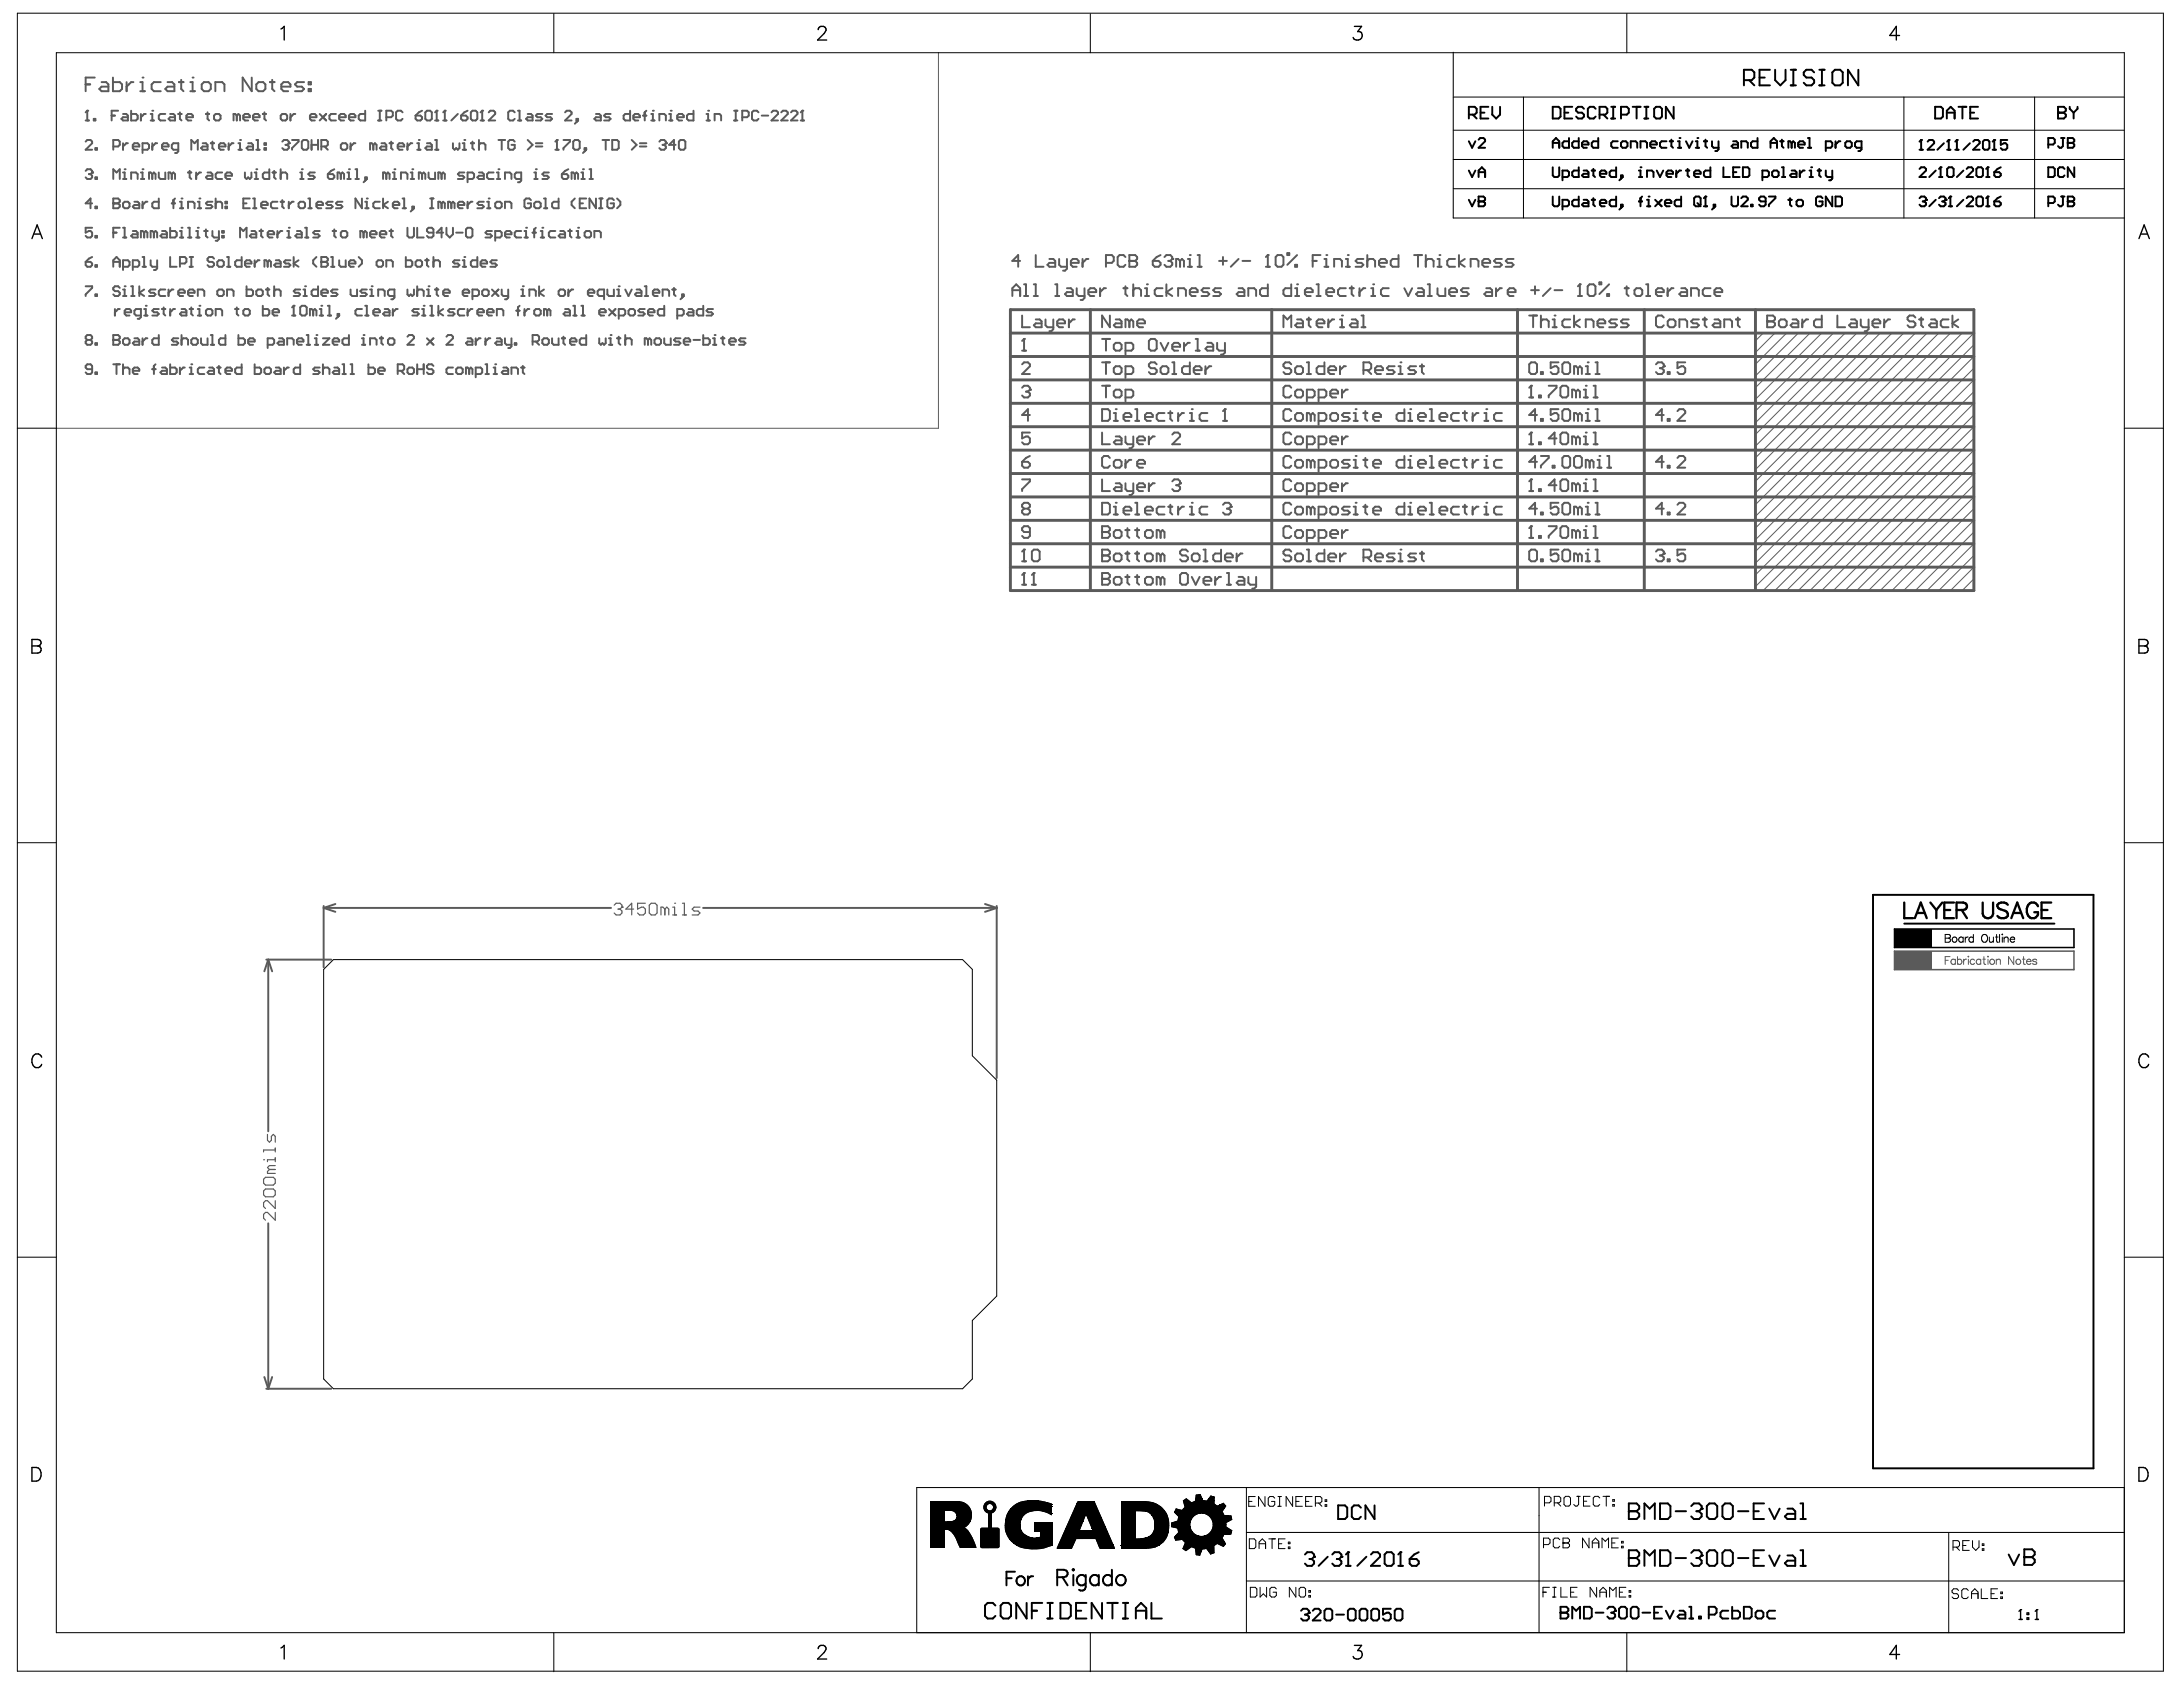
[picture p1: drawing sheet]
<svg xmlns="http://www.w3.org/2000/svg" width="279mm" height="216mm" viewBox="0 0 279 216" stroke-linecap="round" stroke-linejoin="round" font-family="sans-serif">
<g fill="none" stroke="#5a5a5a" stroke-width=".25">
<path d="M41.4 116.2l1.5 .5M41.4 115.9v7.9M41.4 116.2h36.8M42.9 115.7l-1.5 .5M90 116.2h37.6M126.1 115.7l1.5 .5M127.6 115.9v22.1M127.6 116.2l-1.5 .5M34.1 122.8h8.3M34.3 122.8l.5 1.5M34.3 122.8l-.5 1.5M34.3 122.8v22"/>
<path d="M34.3 156.6v21.1M33.8 176.2l.5 1.5M34.1 177.7h8.3M34.8 176.2l-.5 1.5"/>
</g>
<path d="M242.5 121.7h22.9v2.4h-22.9z" fill="none" stroke="#5a5a5a" stroke-width=".2"/>
<g fill="none" stroke="#5a5a5a" stroke-width=".13">
<path d="M120.1 6.7v48.1h-112.9M225.7 42.6l-1 1M227.2 42.6l-2.5 2.5M228.7 42.6l-4 4M230.2 42.6l-5.5 5.5M231.7 42.6l-7 7M233.2 42.6l-8.5 8.5M234.7 42.6l-10 10M236.2 42.6l-11.5 11.5M237.7 42.6l-13 13M239.2 42.6l-14.5 14.5M240.7 42.6l-16 16"/>
<path d="M242.1 42.6l-17.4 17.5M243.6 42.6l-18.9 19M245.1 42.6l-20.4 20.5M246.6 42.6l-21.9 22M248.1 42.6l-23.4 23.5M249.6 42.6l-24.9 25M251.1 42.6l-26.4 26.5M252.6 59.1l-16.4 16.5M252.6 56.1l-19.4 19.5M252.6 50.1l-25.4 25.5M252.6 47.1l-27.9 28M252.6 44.1l-27.9 28"/>
<path d="M252.6 53.1l-22.4 22.5M252.6 42.6l-27.9 28M252.6 45.6l-27.9 28M252.6 51.6l-23.9 24M252.6 57.6l-17.9 18M252.6 54.6l-20.9 21M252.6 48.6l-26.9 27M252.6 74.1l-1.5 1.5M252.6 71.1l-4.5 4.5M252.6 68.1l-7.5 7.5M252.6 65.1l-10.5 10.5M252.6 62.1l-13.4 13.5"/>
<path d="M252.6 60.6l-14.9 15M252.6 69.6l-6 6M252.6 66.6l-9 9M252.6 63.6l-11.9 12M252.6 72.6l-3 3"/>
</g>
<g fill="none" stroke="#5a5a5a" stroke-width=".37">
<path d="M129.3 39.6h123.3v36h-123.3zM139.6 39.6v36M162.8 39.6v36M194.2 39.6v36M210.4 39.6v36M224.7 39.6v36M129.3 57.6h123.3M129.3 54.6h123.3M129.3 51.6h123.3M129.3 48.6h123.3M129.3 45.6h123.3M129.3 42.6h123.3"/>
<path d="M129.3 72.6h123.3M129.3 69.6h123.3M129.3 66.6h123.3M129.3 63.6h123.3M129.3 60.6h123.3"/>
</g>
<path d="M242.5 121.7h4.7v2.4h-4.7z" fill-rule="evenodd" fill="#5a5a5a"/>
<g fill="none" stroke="#5a5a5a" stroke-width=".25">
<path d="M11 18.1l.2-.2h.4l.2 .2v.2l-.8 .9h.8M11 10.8h.5M11 15.4h.4M11.2 14.2h.1M11.2 14.2v1.2M11.2 14.2l-.2 .2M12 15.2h.2v.2h-.2zM12.1 9.9h-1.1v1.8M12.2 19h.2v.2h-.2zM13 10.5h.6l.3 .3v.9h-.9l-.3-.3 .3-.3h.9M14.3 14.8h.4M14.5 9.9v1.8h.8l.3-.3v-.6l-.3-.3h-.8"/>
<path d="M14.5 18.7h.6l.2-.2v-.4l-.2-.2h-.6v1.3M15.1 14.2h-.8v1.2M15.7 18.3v.9M15.7 14.6h.5l.2 .2v.6h-.7l-.2-.2 .2-.2h.7M16.2 10.5v1.2M16.4 18.3h-.2l-.5 .4M16.8 14.2v1.2h.6l.2-.2v-.4l-.2-.2h-.6M17 18.7h.8v-.2l-.2-.2h-.4l-.2 .2v.5l.2 .2h.4M17.1 10.5h-.3l-.6 .6M18 10.5h.2v1.2M18 11.7h.5M18 14.6v.8"/>
<path d="M18.2 9.9h.1M18.2 19.2h.7l.2-.2v-.5l-.2-.2h-.7v1.3M18.7 14.6h-.2l-.5 .4M19.3 14.6h.2v.8M19.3 15.4h.4M19.5 14.2h.1M19.5 18.3v.9M20.1 18.3h-.2l-.4 .4M20.6 10.5h-.9l-.3 .3v.6l.3 .3h.9M20.7 18.7h.9v-.2l-.2-.2h-.5l-.2 .2v.5l.2 .2h.5M21.2 14.6h-.7l-.2 .2v.4l.2 .2h.7M21.4 10.5h.6l.3 .3v.9h-.9l-.2-.3 .2-.3h.9"/>
<path d="M21.8 14.6h.4l.2 .2v.6h-.6l-.2-.2 .2-.2h.6M22.8 19.2h-.6l-.2-.2v-.5l.2-.2h.6v1.1l-.2 .2h-.2M22.8 14.6h.4M22.9 10.5h.6M23 14.4v.8l.2 .2M23.2 10.2v1.2l.3 .3M23.9 15h.8v-.2l-.2-.2h-.4l-.2 .2v.4l.2 .2h.4M24.4 10.5h.2v1.2M24.4 11.7h.5M24.5 19.2v-1.3l.4 .4 .4-.4v1.3M24.6 9.9h.1M25.8 10.8l.3-.3h.6l.3 .3v.6l-.3 .3h-.6l-.3-.3z"/>
<path d="M25.9 18.3h.5l.2 .2v.7h-.7l-.2-.2 .2-.3h.7M26.4 14.6h.4M26.6 14.4v.8l.2 .2M27 18.3h.4M27.2 18.1v.9l.2 .2M27.4 14.8l.2-.2h.4l.2 .2v.4l-.2 .2h-.4l-.2-.2zM27.6 11.7v-1.2h.8l.3 .3v.9M28 18.7h.9v-.2l-.3-.2h-.4l-.2 .2v.5l.2 .2h.4M29.3 18.3v.9M29.9 18.3h-.2l-.4 .4M30.3 14.8v.6M30.3 14.8l.2-.2 .2 .2v.6"/>
<path d="M30.3 14.8l-.2-.2h-.2v.8M30.5 19.2h.4M30.5 18.3h.2v.9M30.7 17.9h.1M31.1 15h.9v-.2l-.2-.2h-.5l-.2 .2v.4l.2 .2h.5M31.8 18.3h.4l.2 .2v.7h-.6l-.2-.2 .2-.3h.6M32.2 9.9v1.8l-1.1-1.8v1.8M32.4 15h.8v-.2l-.2-.2h-.4l-.2 .2v.4l.2 .2h.4M32.8 19.2h.4M32.8 17.9h.2v1.3M32.8 10.8l.3-.3h.6l.3 .3v.6l-.3 .3h-.6l-.3-.3zM33.6 14.6h.5"/>
<path d="M33.8 14.4v.8l.3 .2M33.8 18.3h.3v.2h-.3zM33.8 19h.3v.2h-.3zM34.6 10.5h.5M34.8 10.2v1.2l.3 .3M35.9 14.8l.2-.2h.4l.3 .2v.4l-.3 .2h-.4l-.2-.2zM36 11.1h1.2v-.3l-.3-.3h-.6l-.3 .3v.6l.3 .3h.6M36.1 18.1l.2-.2h.5l.2 .2v.2M36.5 18.5h.3M36.8 18.5l.2 .2v.3l-.2 .2h-.5l-.2-.2M37 18.3h.1M37 18.3l-.2 .2"/>
<path d="M37.2 14.6v.8M37.4 17.9h.8v.2l-.8 .9v.2M37.8 14.6h-.2l-.4 .4M38.6 18.1l.2-.2h.5l.2 .2v.9l-.2 .2h-.5l-.2-.2zM38.9 10.5h-.9l-.2 .3 .2 .3h.6l.3 .3-.3 .3h-.8M39.5 10.5h.3v.3h-.3zM39.5 11.4h.3v.3h-.3zM39.7 15h.8v-.2l-.2-.2h-.4l-.2 .2v.4l.2 .2h.4M39.9 18.5h.8M39.9 17.9v1.3M40.7 17.9v1.3M40.9 14.6l.8 .8"/>
<path d="M41.1 18.7h.6l.3-.2v-.4l-.3-.2h-.6v1.3M41.5 18.7l.5 .5M41.7 14.6l-.8 .8M43 14.6h-.6l-.2 .2v.4l.2 .2h.6M43.4 15h.8v-.2l-.2-.2h-.4l-.2 .2v.4l.2 .2h.4M43.6 18.5l.2-.2h.4l.3 .2v.5l-.3 .2h-.4l-.2-.2zM44.7 15h.8v-.2l-.2-.2h-.4l-.2 .2v.4l.2 .2h.4M44.9 18.3v.9M45.5 18.3h-.2l-.4 .4M46.7 14.2v1.2h-.6l-.2-.2v-.4l.2-.2h.6M47.8 18.5v.7M47.8 18.5l-.2-.2h-.2v.9"/>
<path d="M47.8 18.5l.2-.2 .2 .2v.7M48.4 15.4h.4M48.4 14.2h.4M48.6 14.2v1.2M48.8 18.3h.4l.2 .2v.7h-.6l-.2-.2 .2-.3h.6M49.4 15h.7l.2-.2v-.4l-.2-.2h-.7v1.2M49.9 18.3h.4M50.1 18.1v.9l.2 .2M50.9 18.7h.8v-.2l-.2-.2h-.4l-.2 .2v.5l.2 .2h.4M51.5 14.4l-.2-.2h-.4l-.2 .2v.8l.2 .2h.4l.2-.2M52.1 18.3v.9M52.8 18.3h-.2l-.5 .4"/>
<path d="M53.2 14.8h.6l.2 .2v.2l-.2 .2h-.4l-.2-.2zM53.4 19.2h.4M53.4 18.3h.2v.9M53.6 17.9h.1M54 14.2l-.4 .2-.4 .4M54.4 14.4l.2-.2h.5l.2 .2v.8l-.2 .2h-.5l-.2-.2zM54.6 18.3h.5l.2 .2v.7h-.7l-.2-.2 .2-.3h.7M55.7 19.2h.4M55.7 17.9h.2v1.3M55.7 15.4h.4M55.9 14.2h.1M55.9 14.2v1.2"/>
<path d="M55.9 14.2l-.2 .2M56.7 15.4h.4M56.9 14.2h.1M56.9 14.2l-.2 .2M56.9 14.2v1.2M58 18.3v.7l.2 .2 .2-.2 .2 .2 .2-.2v-.7M58.6 14.6l-.8 .8M59 14.8h.6l.2 .2v.2l-.2 .2h-.4l-.2-.2zM59.2 18.3h.2v.9M59.2 19.2h.4M59.4 17.9h.1M59.8 14.2l-.4 .2-.4 .4"/>
<path d="M60.3 14.4l.2-.2h.4l.2 .2v.8l-.2 .2h-.4l-.2-.2zM60.3 18.3h.4M60.5 18.1v.9l.2 .2M61.3 18.5l.2-.2h.4l.2 .2v.7M61.3 17.9v1.3M61.5 15.4h.4M61.7 14.2h.1M61.7 14.2v1.2M61.7 14.2l-.2 .2M62.5 14.4l.3-.2h.4l.2 .2v.2l-.9 .8h.9M63.8 17.9h.8M64.2 17.9v1.3"/>
<path d="M65.9 14.4l-.2-.2h-.4l-.3 .2v.8l.3 .2h.4l.2-.2M65.9 18.1l-.2-.2h-.4l-.3 .2v.9l.3 .2h.4l.2-.2v-.5h-.4M66.3 15.4h.4M66.3 14.2h.2v1.2M67.5 14.6h.5l.2 .2v.6h-.7l-.2-.2 .2-.2h.7M67.5 17.9l.7 .6-.7 .7M68.6 18.7h.8M68.6 18.3h.8M69.4 14.6h-.6l-.2 .2 .2 .2h.4l.2 .2-.2 .2h-.6M70.7 14.6h-.7l-.2 .2 .2 .2h.5l.2 .2-.2 .2h-.7M71.1 19.2h.4M71.3 17.9h.1"/>
<path d="M71.3 17.9l-.2 .2M71.3 17.9v1.3M72.1 17.9h.8v.2l-.8 .9v.2M72.3 14.4l.2-.2h.4l.3 .2v.2l-.9 .8h.9M73.4 18.1l.2-.2h.4l.2 .2v.9l-.2 .2h-.4l-.2-.2zM73.8 15.2h.2v.2h-.2zM74 15.4l-.4 .4M74.8 19h.2v.2h-.2zM75 19.2l-.4 .4M76.3 14.6h.4l.2 .2v.6h-.6l-.2-.2 .2-.2h.6M77.1 17.9h.8M77.5 17.9v1.3"/>
<path d="M78.1 14.6h-.6l-.2 .2 .2 .2h.4l.2 .2-.2 .2h-.6M78.4 17.9h.6l.2 .2v.9l-.2 .2h-.6zM80.6 14.2v1.2h-.6l-.2-.2v-.4l.2-.2h.6M80.9 17.9l.6 .6-.6 .7M81.1 15h.8v-.2l-.2-.2h-.4l-.2 .2v.4l.2 .2h.4M81.9 18.7h.8M81.9 18.3h.8M82.3 14.8h.4M82.7 14.2l-.2 .2v1M83.4 14.6h.2v.8M83.4 15.4h.4M83.6 14.2h.1"/>
<path d="M84.4 18.1l.2-.2h.4l.2 .2v.2M84.4 15.4v-.8h.6l.2 .2v.6M84.8 18.5h.2M85 18.5l.2 .2v.3l-.2 .2h-.4l-.2-.2M85.2 18.3h.1M85.2 18.3l-.2 .2M85.6 14.6h.2v.8M85.6 15.4h.5M85.8 14.2h.1M86.5 18.5h-.9l.7-.6v1.3M86.7 15h.8v-.2l-.2-.2h-.4l-.2 .2v.4l.2 .2h.4M86.9 18.1l.2-.2h.4l.2 .2v.9l-.2 .2h-.4l-.2-.2z"/>
<path d="M88.8 14.2v1.2h-.7l-.2-.2v-.4l.2-.2h.7M90.4 15.4h.4M90.4 14.6h.2v.8M90.6 14.2h.1M91.5 15.4v-.8h.6l.2 .2v.6M94 15.4h.4M94 14.2h.4M94.2 14.2v1.2M95 15h.6l.2-.2v-.4l-.2-.2h-.6v1.2M97.1 14.4l-.2-.2h-.4l-.3 .2v.8l.3 .2h.4l.2-.2M97.5 14.8h.8M98.7 14.4l.3-.2h.4l.2 .2v.2l-.9 .8h.9"/>
<path d="M100 14.4l.2-.2h.4l.2 .2v.2l-.8 .8h.8M101.2 14.4l.2-.2h.5l.2 .2v.2l-.9 .8h.9M102.5 15.4h.4M102.7 14.2h.1M102.7 14.2v1.2M102.7 14.2l-.2 .2M11 21.9l.2-.2h.4l.2 .2v.2M11 33.5h.6l.2 .2v.2l-.2 .2h-.4l-.2-.2zM11 36.6h.8v.2l-.8 .9v.2M11.4 22.3h.2M11.6 22.3l.2 .2v.2l-.2 .2h-.4l-.2-.2M11.8 22.1h.1"/>
<path d="M11.8 29.1h-.8v.7l.4-.2h.2l.2 .2v.4l-.2 .2h-.4l-.2-.2M11.8 32.9l-.4 .2-.4 .4M11.8 26h-.8l.6-.6v1.3M11.8 22.1l-.2 .2M12.2 22.7h.2v.2h-.2zM12.2 26.4h.2v.3h-.2zM12.2 30.2h.2v.2h-.2zM12.2 33.9h.2v.2h-.2zM12.2 37.7h.2v.2h-.2zM14.5 26h.1M14.5 22.9v-1.2l.4 .4 .4-.4v1.2M14.5 25.4h.6l.2 .2v.2l-.2 .2 .2 .2v.2l-.2 .3h-.6z"/>
<path d="M14.5 34.1v-.8l.4-.4 .4 .4v.8M14.5 33.5h.8M14.5 26h.6M14.5 29.8h.4M14.7 39.5v.9M15.3 29.1h-.8v1.3M15.3 36.8l-.2-.2h-.4l-.2 .2v.3l.2 .2h.4l.2 .2v.2l-.2 .2h-.4l-.2-.2M15.3 39.5h-.2l-.4 .5M15.7 34.1h.7l.2-.2v-.4l-.2-.2h-.7v1.3M15.7 22.1h.3v.8M15.7 29.1h.3v1.3M15.7 37.1h.3v.8"/>
<path d="M15.7 37.9h.5M15.7 22.9h.5M15.7 30.4h.5M16 36.6h.1M16 21.7h.1M16 25.8h.4l.2 .2v.4l-.2 .3h-.4l-.3-.3v-.4zM16 40h.8v-.2l-.2-.3h-.4l-.2 .3v.4l.2 .2h.4M16.8 36.6h.2v1.3M16.8 22.9v-.8h.6l.2 .2v.6M16.8 37.9h.4M17 34.1h.6l.2-.2v-.4l-.2-.2h-.6v1.3M17 29.6h.4l.2 .2v.6h-.6l-.2-.2 .2-.2h.6"/>
<path d="M17.2 25.8h.4l.2 .2v.7h-.6l-.2-.3 .2-.2h.6M17.8 36.6v1.3M18 22.1h.2v.8M18 22.9h.5M18.2 21.7h.1M18.2 25.8v.9M18.2 34.1h.5M18.2 32.9h.3v1.2M18.5 29.8l-.3-.2h-.2v.8M18.5 29.8l.2-.2 .2 .2v.6M18.5 29.8v.6M18.5 37.1l-.7 .4 .7 .4"/>
<path d="M18.5 39.5h.2v.9M18.7 39.1h.1M18.9 25.8h-.2l-.5 .4M19.3 33.3v.6l.2 .2h.6M19.5 22.3v.6M19.5 22.3l.2-.2 .2 .2v.6M19.5 22.3l-.2-.2h-.2v.8M19.7 29.8v.6M19.7 29.8l-.2-.2h-.2v.8M19.7 29.8l.2-.2 .2 .2v.6M19.9 37.1h-.6l-.2 .2 .2 .2h.4l.2 .2-.2 .2h-.6M20.1 33.3v1l-.2 .3h-.2"/>
<path d="M20.3 22.1v.6l.2 .2h.7v-.8M20.3 25.4v1.3h-.6l-.2-.3v-.4l.2-.2h.6M20.3 39.5h-.6l-.2 .3 .2 .2h.4l.2 .2-.2 .2h-.6M20.7 29.6h.5l.2 .2v.6h-.7l-.2-.2 .2-.2h.7M20.7 39.5h.5M20.9 39.3v.9l.3 .2M21.2 37.1h-.7l-.2 .2v.4l.2 .2h.7M21.6 37.1v.8M21.8 29.1v1.3h.6l.2-.2v-.4l-.2-.2h-.6M21.8 32.9v1.2h.8M21.8 39.5v.9M22 26h.4"/>
<path d="M22 22.3l-.2-.2h-.2v.8M22 22.3v.6M22 22.3l.2-.2 .2 .2v.6M22.2 37.1h-.2l-.4 .4M22.4 25.4l-.2 .2v1.1M22.4 39.5h-.2l-.4 .5M22.8 37.5h.9v-.2l-.3-.2h-.4l-.2 .2v.4l.2 .2h.4M23 33.7h.7l.2-.2v-.4l-.2-.2h-.7v1.2M23 25.8h.2v.9M23 29.6h.2v.8M23 26.7h.4M23 30.4h.4"/>
<path d="M23.2 25.4h.1M23.2 29.1h.1M23.2 39.5h.5l.2 .3v.6h-.7l-.2-.2 .2-.2h.7M24.1 26.7v-.9h.6l.2 .2v.7M24.1 37.5h.8v-.2l-.2-.2h-.4l-.2 .2v.4l.2 .2h.4M24.1 22.1h.4M24.1 29.1h.2v1.3M24.1 30.4h.4M24.3 34.1h.4M24.3 32.9h.4M24.3 21.9v.8l.2 .2M24.3 39.5h.4"/>
<path d="M24.5 32.9v1.2M24.5 39.3v.9l.2 .2M25.1 29.6h.2v.8M25.1 22.1v.8M25.1 30.4h.4M25.3 29.1h.1M25.3 37.9v-.8h.6l.2 .2v.6M25.3 25.8h.2v.9M25.3 26.7h.4M25.3 39.5h.2v.9M25.5 25.4h.1M25.5 39.1h.1"/>
<path d="M25.7 22.1h-.2l-.4 .4M26.1 29.6h.5M26.4 29.4v.8l.2 .2M26.4 39.8l.2-.3h.4l.2 .3v.4l-.2 .2h-.4l-.2-.2zM26.6 22.1h.4l.2 .2v.6h-.6l-.2-.2 .2-.2h.6M27.2 29.6v.6l.2 .2h.6M27.2 25.8h-.6l-.2 .2 .2 .2h.4l.2 .2-.2 .3h-.6M27.4 33.1l-.2-.2h-.4l-.2 .2v.2l.2 .2h.4l.2 .2v.2l-.2 .2h-.4l-.2-.2M27.6 25.4v1.3M27.6 26l.2-.2h.4l.2 .2v.7M27.8 37.3l.2-.2h.4l.2 .2v.4l-.2 .2h-.4l-.2-.2zM27.8 33.5l.2-.2h.4l.2 .2v.4l-.2 .2h-.4l-.2-.2z"/>
<path d="M28 29.6v1l-.2 .2h-.2M28.4 22.1h-.6l-.2 .2v.4l.2 .2h.6M28.4 29.6h.2v.2h-.2zM28.4 30.2h.2v.2h-.2zM28.9 22.5h.8v-.2l-.2-.2h-.4l-.2 .2v.4l.2 .2h.4M28.9 25.8h.2v.2h-.2zM28.9 26.4h.2v.3h-.2zM29.1 34.1h.4M29.1 32.9h.2v1.2M29.1 37.9v-.8h.6l.2 .2v.6M30.1 39.5h.4M30.3 39.3v.9l.2 .2"/>
<path d="M30.7 30.4v-1.3l.4 .5 .5-.5v1.3M30.9 32.9v1.2h-.6l-.2-.2v-.4l.2-.2h.6M31.1 26h.5M31.1 39.8l.2-.3h.5l.2 .3v.4l-.2 .2h-.5l-.2-.2zM31.3 22.1v.6l.3 .2 .2-.2 .2 .2 .2-.2v-.6M31.3 33.7h.9v-.2l-.2-.2h-.4l-.3 .2v.4l.3 .2h.4M31.6 36.6v1.3h.6l.2-.2v-.4l-.2-.2h-.6M32 25.4h-.9v1.3h.9M32.2 29.6h.4l.2 .2v.6h-.6l-.2-.2 .2-.2h.6M32.4 25.4h.2v1.3M32.4 26.7h.4M32.6 33.3v.8"/>
<path d="M32.6 22.1h.2v.8M32.6 22.9h.4M32.8 21.7h.1M32.8 37.3l.2-.2h.4l.2 .2v.4l-.2 .2h-.4l-.2-.2zM33.2 33.3h-.2l-.4 .4M33.2 29.6h.4M33.4 26.2h.9v-.2l-.2-.2h-.5l-.2 .2v.4l.2 .3h.5M33.4 29.4v.8l.2 .2M33.6 39.1v1.3h.7l.2-.2v-.4l-.2-.3h-.7M34.1 37.1h.4M34.3 33.5l.2-.2 .2 .2v.6M34.3 33.5l-.2-.2h-.3v.8"/>
<path d="M34.3 30h.8v-.2l-.2-.2h-.4l-.2 .2v.4l.2 .2h.4M34.3 33.5v.6M34.3 36.8v.9l.2 .2M34.5 21.7v1.2h-.7l-.2-.2v-.4l.2-.2h.7M34.9 22.1h.4M34.9 40h.8v-.2l-.2-.3h-.4l-.2 .3v.4l.2 .2h.4M35.1 37.3l.2-.2h.4l.2 .2v.6M35.1 21.9v.8l.2 .2M35.1 36.6v1.3M35.3 33.3h.4l.2 .2v.6h-.6l-.2-.2 .2-.2h.6M35.5 25.8h-.6l-.2 .2v.4l.2 .3h.6M35.5 29.6v.8"/>
<path d="M35.9 21.7v1.2M35.9 22.3l.2-.2h.4l.3 .2v.6M35.9 25.8h.4M36.1 29.6h-.2l-.4 .4M36.1 25.6v.8l.2 .3M36.8 29.6h.2v.8M36.8 30.4h.4M37 29.1h.1M37 25.8v.9M37.2 33.3h-.7l-.2 .2 .2 .2h.5l.2 .2-.2 .2h-.7M37.6 32.9v1.2M37.6 25.8h-.2l-.4 .4"/>
<path d="M37.6 39.1h.1M37.6 39.1v1.3M37.6 39.1l-.2 .2M38 29.6h.4l.2 .2v.6h-.6l-.2-.2 .2-.2h.6M38.2 26l.2-.2h.4l.2 .2v.4l-.2 .3h-.4l-.2-.3zM38.2 33.3l-.6 .4 .6 .4M38.4 37.1h-.6l-.2 .2 .2 .2h.4l.2 .2-.2 .2h-.6M38.4 22.1h.2v.8M38.4 22.9h.4M38.4 39.3l.2-.2h.4l.3 .2v.9l-.3 .2h-.4l-.2-.2zM38.6 21.7h.1M38.8 37.1h.2v.8"/>
<path d="M38.8 37.9h.5M39 36.6h.1M39 29.1h.3v1.3M39 30.4h.5M39.5 25.4h.2v1.3M39.5 26.7h.4M40.1 39.8l-.2-.3h-.2v.9M40.1 39.8v.6M40.1 39.8l.2-.3 .2 .3v.6M40.3 22.1h-.6l-.2 .2 .2 .2h.4l.2 .2-.2 .2h-.6M40.5 26.2h.8v-.2l-.2-.2h-.4l-.2 .2v.4l.2 .3h.4M40.5 32.9l-.4 .4v.4l.4 .4"/>
<path d="M40.7 36.6v1.3h-.6l-.2-.2v-.4l.2-.2h.6M40.9 29.6h-.6l-.2 .2 .2 .2h.4l.2 .2-.2 .2h-.6M40.9 39.5h.2v.9M41.1 33.5h.1M41.1 32.9h.6l.3 .2v.2l-.3 .2 .3 .2v.2l-.3 .2h-.6zM41.1 37.5h.9v-.2l-.3-.2h-.4l-.2 .2v.4l.2 .2h.4M41.1 33.5h.6M41.1 39.1h.1M42 22.3h.6l.2 .2v.2l-.2 .2h-.4l-.2-.2zM42 39.1h.2v1.3M42.4 32.9h.2v1.2M42.4 34.1h.4"/>
<path d="M42.6 25.8h-.6l-.3 .2 .3 .2h.4l.2 .2-.2 .3h-.7M42.6 29.6h.4M42.8 21.7l-.4 .2-.4 .4M42.8 29.4v.8l.2 .2M43.2 37.1h-.6l-.2 .2 .2 .2h.4l.2 .2-.2 .2h-.6M43.4 33.3v.6l.2 .2h.6v-.8M43.6 22.3l.2-.2 .2 .2v.6M43.6 22.3l-.2-.2h-.2v.8M43.6 29.8l.2-.2h.4l.3 .2v.4l-.3 .2h-.4l-.2-.2zM43.6 22.3v.6M43.8 25.8h-.6l-.2 .2 .2 .2h.4l.2 .2-.2 .3h-.6M44.5 22.1h.2v.8"/>
<path d="M44.5 22.9h.4M44.7 21.7h.1M44.7 33.7h.8v-.2l-.2-.2h-.4l-.2 .2v.4l.2 .2h.4M44.9 37.1v.6l.2 .2h.6v-.8M45.5 21.7h.2v1.2M45.5 22.9h.4M45.9 32.9l.4 .4v.4l-.4 .4M46.3 25.4v1.3l-.8-1.3v1.3M46.3 39.5h-.6l-.2 .3v.4l.2 .2h.6M46.5 29.8l.2-.2 .2 .2v.6M46.5 29.8v.6M46.5 29.8l-.2-.2h-.2v.8"/>
<path d="M46.7 22.7h.2v.2h-.2zM46.7 25.8h.2v.9M46.7 26.7h.5M46.7 39.1h.2v1.3M46.9 25.4h.1M46.9 37.1h-.6l-.2 .2 .2 .2h.4l.2 .2-.2 .2h-.6M46.9 22.9l-.4 .4M47.4 30h.8v-.2l-.2-.2h-.4l-.2 .2v.4l.2 .2h.4M47.4 37.9h.4M47.4 37.1h.2v.8M47.6 36.6h.1M47.8 40h.8v-.2l-.2-.3h-.4l-.2 .3v.4l.2 .2h.4"/>
<path d="M48.2 33.5l.2-.2h.4l.2 .2v.4l-.2 .2h-.4l-.2-.2zM48.4 37.9v-.8h.6l.2 .2v.6M48.6 25.8h-.6l-.2 .2v.4l.2 .3h.6M48.6 30h.8v-.2l-.2-.2h-.4l-.2 .2v.4l.2 .2h.4M49 25.4v1.3M49.2 39.5h.5l.2 .3v.6h-.7l-.2-.2 .2-.2h.7M49.4 22.3l.3-.2 .2 .2v.6M49.4 34.1v-.8h.7l.2 .2v.6M49.4 22.3l-.2-.2h-.2v.8M49.4 22.3v.6M49.7 25.8l-.7 .4 .7 .5M49.9 29.6h.4"/>
<path d="M50.1 29.4v.8l.2 .2M50.3 26.2h.8v-.2l-.2-.2h-.4l-.2 .2v.4l.2 .3h.4M50.3 22.1h.2v.8M50.3 22.9h.4M50.3 39.5v.9M50.5 21.7h.1M50.5 37.9h-.6l-.2-.2v-.4l.2-.2h.6v1l-.2 .2h-.2M50.9 39.5h-.2l-.4 .5M51.3 22.9v-.8h.6l.2 .2v.6M51.5 25.4h.2v1.3M51.5 26.7h.4M51.9 32.9v1.2h.7l.2-.2v-.4l-.2-.2h-.7"/>
<path d="M52.1 37.1v.6l.3 .2 .2-.2 .2 .2 .2-.2v-.6M52.1 29.1v1.1l.3 .2h.4l.2-.2v-1.1M52.6 22.1h.2v.8M52.6 22.9h.4M52.8 21.7h.1M52.8 26.4h.2v.3h-.2zM53 26.7l-.4 .4M53.2 33.5l.2-.2h.4l.2 .2v.4l-.2 .2h-.4l-.2-.2zM53.4 29.1v1.3h.8M53.4 36.6v1.3M53.4 37.3l.2-.2h.4l.2 .2v.6M53.6 39.5h-.6l-.2 .3 .2 .2h.4l.2 .2-.2 .2h-.6"/>
<path d="M54 22.3v.6M54 22.3l.2-.2 .2 .2v.6M54 22.3l-.2-.2h-.2v.8M54 39.5h.2v.9M54.2 39.1h.1M54.4 33.3h.5M54.6 33.1v.8l.3 .2M54.6 37.9h.5M54.6 37.1h.3v.8M54.9 36.6h.1M54.9 22.1v.6l.2 .2h.6v-.8M55.1 26.7h.4"/>
<path d="M55.1 25.4h.4M55.1 39.1h.2v1.3M55.3 25.4v1.3M55.5 29.8h-.6l-.3-.2v-.2l.3-.3h.4l.2 .3v.8l-.2 .2h-.4l-.3-.2M55.5 32.9v1.2M55.5 33.5l.2-.2h.4l.2 .2v.6M55.7 37.1h.4M55.9 36.8v.9l.2 .2M56.1 39.1v1.3M56.5 22.3l-.2-.2h-.2v.8M56.5 26l-.2-.2h-.2v.9M56.5 22.3v.6"/>
<path d="M56.5 26v.7M56.5 26l.2-.2 .2 .2v.7M56.5 22.3l.2-.2 .2 .2v.6M56.7 29.8h-.8l.6-.7v1.3M56.7 37.5h.9v-.2l-.3-.2h-.4l-.2 .2v.4l.2 .2h.4M56.7 39.5l-.6 .5 .6 .4M57.1 29.1v.9l.5 .4 .4-.4v-.9M57.8 26l.2-.2 .2 .2v.7M57.8 26l-.2-.2h-.3v.9M57.8 26v.7M58.2 39.5h-.6l-.3 .3 .3 .2h.4l.2 .2-.2 .2h-.7M58.4 29.8h.8"/>
<path d="M58.6 26.2h.8v-.2l-.2-.2h-.4l-.2 .2v.4l.2 .3h.4M58.8 33.3h-.6l-.2 .2 .2 .2h.4l.2 .2-.2 .2h-.6M59.2 37.5h.9v-.2l-.3-.2h-.4l-.2 .2v.4l.2 .2h.4M59.2 34.1h.4M59.2 33.3h.2v.8M59.4 32.9h.1M59.4 22.1h-.6l-.2 .2 .2 .2h.4l.2 .2-.2 .2h-.6M59.4 39.5h-.6l-.2 .3v.4l.2 .2h.6M59.6 29.4l.2-.3h.5l.2 .3v.8l-.2 .2h-.5l-.2-.2zM59.8 22.9h.7l.2-.2v-.4l-.2-.2h-.7v1.2M59.8 25.8v.9M59.8 39.5v.9"/>
<path d="M60.5 37.9h.6l.2-.2v-.4l-.2-.2h-.6v1.2M60.5 25.8h-.2l-.5 .4M60.5 39.5h-.2l-.5 .5M61.1 32.9v1.2h-.6l-.2-.2v-.4l.2-.2h.6M61.1 40h.8v-.2l-.2-.3h-.4l-.2 .3v.4l.2 .2h.4M61.3 22.1h.4l.2 .2v.6h-.6l-.2-.2 .2-.2h.6M61.5 33.7h.8v-.2l-.2-.2h-.4l-.2 .2v.4l.2 .2h.4M61.7 37.3l.2-.2h.4l.2 .2v.4l-.2 .2h-.4l-.2-.2zM61.9 25.8h-.6l-.2 .2 .2 .2h.4l.2 .2-.2 .3h-.6M62.3 26.7h.5M62.3 25.8h.2v.9M62.3 40h.9v-.2l-.2-.3h-.4l-.3 .3v.4l.3 .2h.4"/>
<path d="M62.5 25.4h.1M63 29.6h-.7l-.2 .2 .2 .2h.5l.2 .2-.2 .2h-.7M63 37.1l.8 .8-.4-.4M63.2 22.1h-.7l-.2 .2v.4l.2 .2h.7M63.4 26l.2-.2h.4l.2 .2v.4l-.2 .3h-.4l-.2-.3zM63.4 30.4h.6l.2-.2v-.4l-.2-.2h-.6v1.2M63.6 33.3h-.6l-.2 .2 .2 .2h.4l.2 .2-.2 .2h-.6M63.6 22.9h.4M63.6 22.1h.2v.8M63.8 21.7h.1M63.8 37.1l-.8 .8M64.2 37.1v.6l.2 .2h.6"/>
<path d="M64.6 22.9v-.8h.7l.2 .2v.6M64.6 26.7v-.9h.7l.2 .2v.7M64.6 30h.9v-.2l-.2-.2h-.5l-.2 .2v.4l.2 .2h.5M65 37.1v1l-.2 .2h-.2M66.1 39.8h.4M66.5 39.1l-.2 .2v1.1M66.7 29.6h-.6l-.2 .2v.4l.2 .2h.6M66.7 37.1h.2v.8M66.7 22.9h-.6l-.2-.2v-.4l.2-.2h.6v1l-.2 .2h-.2M66.7 37.9h.4M66.9 36.6h.1M67.1 29.6h.2v.8"/>
<path d="M67.1 30.4h.4M67.1 39.5v.9M67.3 29.1h.1M67.7 37.9v-.8h.7l.2 .2v.6M67.8 39.5h-.3l-.4 .5M68 25.6l-.3-.2h-.4l-.2 .2v.8l.2 .3h.4l.3-.3v-.4h-.5M68.2 29.8h.4M68.4 26l.2-.2h.4l.2 .2v.4l-.2 .3h-.4l-.2-.3zM68.4 22.1h.2v.8M68.4 22.9h.4M68.4 39.8l.2-.3h.4l.2 .3v.4l-.2 .2h-.4l-.2-.2zM68.6 21.7h.1"/>
<path d="M68.6 29.1l-.2 .3v1M69 36.6v1.3M69.2 29.6h.2v.8M69.2 30.4h.4M69.4 29.1h.1M69.6 26.7h.4M69.6 25.4h.2v1.3M69.6 37.1l-.6 .4 .6 .4M70 39.8l-.2-.3h-.2v.9M70 39.8v.6M70 39.8l.2-.3 .3 .3v.6M70.2 22.1h-.6l-.2 .2 .2 .2h.4l.2 .2-.2 .2h-.6"/>
<path d="M71.1 29.6h-.6l-.3 .2v.4l.3 .2h.6M71.5 25.4v1.3h-.6l-.2-.3v-.4l.2-.2h.6M71.5 37.3l.2-.2h.4l.2 .2v.4l-.2 .2h-.4l-.2-.2zM71.7 29.6h.4l.2 .2v.6h-.6l-.2-.2 .2-.2h.6M71.9 22.3h.6l.2 .2v.2l-.2 .2h-.4l-.2-.2zM72.3 39.5h.4l.3 .3v.6h-.7l-.2-.2 .2-.2h.7M72.7 21.7l-.4 .2-.4 .4M72.7 37.1v.8M72.7 29.6h.5M72.9 29.4v.8l.3 .2M73.4 37.1h-.2l-.5 .4M73.4 39.1h.2v1.3"/>
<path d="M73.6 25.4l-.4 .4v.4l.4 .5M73.6 22.3v.6M73.6 22.3l-.2-.2h-.2v.8M73.6 22.3l.2-.2 .2 .2v.6M73.8 29.6h.2v.8M73.8 30.4h.4M74 29.1h.1M74.2 26h.4M74.4 22.1h.2v.8M74.4 22.9h.4M74.4 39.1h.2v1.3M74.6 21.7h.1"/>
<path d="M74.8 29.8l.2-.2h.4l.3 .2v.4l-.3 .2h-.4l-.2-.2zM75 25.4h-.8v1.3h.8M75.2 37.5h.9v-.2l-.2-.2h-.5l-.2 .2v.4l.2 .2h.5M75.4 21.7h.3v1.2M75.4 22.9h.5M76.1 30.4v-.8h.6l.2 .2v.6M76.3 25.4v1.3l-.9-1.3v1.3M76.7 26.7h.4M76.7 25.4h.4M76.7 40h.8v-.2l-.2-.3h-.4l-.2 .3v.4l.2 .2h.4M76.9 25.4v1.3M77.3 37.9h-.6l-.2-.2v-.4l.2-.2h.6v1.2"/>
<path d="M77.7 37.1v.6l.2 .2h.7v-.8M77.9 39.5l.9 .9M78.6 25.6l-.2-.2h-.5l-.2 .2v.8l.2 .3h.5l.2-.3v-.4h-.5M78.8 39.5l-.9 .9M79 25.4l.4 .4v.4l-.4 .5M79 37.1h.2v.8M79 37.9h.4M79.2 36.6h.1M80 37.1l.4 .8 .5-.8M80.4 39.8l.2-.3h.5l.2 .3v.4l-.2 .2h-.5l-.2-.2zM81.5 37.1h.4l.2 .2v.6h-.6l-.2-.2 .2-.2h.6M82.5 36.6h.2v1.3"/>
<path d="M82.5 37.9h.4M82.5 39.5h-.6l-.2 .3 .2 .2h.4l.2 .2-.2 .2h-.6M82.9 40h.9v-.2l-.2-.3h-.5l-.2 .3v.4l.2 .2h.5M83.6 37.5h.8v-.2l-.2-.2h-.4l-.2 .2v.4l.2 .2h.4M84.8 37.9v-.8h.6l.2 .2v.6M85 39.1v1.3h-.6l-.2-.2v-.4l.2-.3h.6M86.1 37.1h.4M86.3 36.8v.9l.2 .2M87.3 37.7h.2v.2h-.2zM87.5 37.9l-.4 .4M88.1 39.5h.5l.2 .3v.6h-.7l-.2-.2 .2-.2h.7M90 39.1v1.3h-.6l-.2-.2v-.4l.2-.3h.6"/>
<path d="M91.3 39.5h-.7l-.2 .3 .2 .2h.4l.3 .2-.3 .2h-.6M129.6 37.9v-1l.5-.5 .5 .5v1M129.6 37.1h1M130.6 33.4h-1l.7-.8v1.5M131.1 37.9h.5M131.1 36.4h.2v1.5M132.3 36.4h.3v1.5M132.3 37.9h.5M132.6 32.6v1.5h1M134.3 33.1h.5l.3 .3v.7h-.8l-.2-.2 .2-.3h.8M135.1 36.4h.2v1.5M135.1 37.9h.5"/>
<path d="M135.6 33.1v.8l.2 .2h.8M136.6 36.9h.5l.2 .2v.8h-.7l-.3-.3 .3-.2h.7M136.6 33.1v1.3l-.3 .2h-.2M137.1 33.6h1v-.2l-.3-.3h-.5l-.2 .3v.5l.2 .2h.5M137.8 36.9v.7l.3 .3h.7M138.6 33.1v1M138.8 36.9v1.2l-.2 .3h-.3M139.3 37.4h1v-.3l-.2-.2h-.5l-.3 .2v.5l.3 .3h.5M139.3 33.1h-.2l-.5 .5M140.8 36.9v1M141.5 36.9h-.2l-.5 .5M141.5 33.6h.8l.2-.2v-.5l-.2-.3h-.8v1.5"/>
<path d="M143.8 36.9h.5M144 36.6v1l.3 .3M144 32.9l-.2-.3h-.5l-.3 .3v1l.3 .2h.5l.2-.2M144.5 33.4h.1M144.5 32.6h.8l.2 .3v.2l-.2 .3 .2 .2v.3l-.2 .2h-.8zM144.5 33.4h.8M145 36.4v1.5M145 37.1l.3-.2h.5l.2 .2v.8M146.5 37.9h.5M146.5 36.9h.3v1M146.8 36.4h.1M147.5 33.4h.8l.2 .2v.3l-.2 .2h-.5l-.3-.2z"/>
<path d="M148.5 32.6l-.5 .3-.5 .5M148.8 36.9h-.8l-.2 .2v.5l.2 .3h.8M149 32.9l.3-.3h.5l.2 .3v.2M149.3 36.4v1.5M149.5 33.4h.3M149.8 33.4l.2 .2v.3l-.2 .2h-.5l-.3-.2M150 33.1h.1M150 33.1l-.2 .3M150 36.9l-.7 .5 .7 .5M150.8 37.9v-1h.7l.3 .2v.8M151 33.4v.7M151 33.4l.3-.3 .2 .3v.7"/>
<path d="M151 33.4l-.2-.3h-.3v1M152 34.1h.5M152 33.1h.3v1M152.3 32.6h.1M152.3 37.4h1v-.3l-.3-.2h-.5l-.2 .2v.5l.2 .3h.5M153.3 34.1h.5M153.3 32.6h.2v1.5M154.8 36.9h-.8l-.2 .2 .2 .3h.5l.3 .2-.3 .3h-.7M156 33.4h1M156.3 36.9h-.8l-.2 .2 .2 .3h.5l.3 .2-.3 .3h-.7M156.5 32.9v1M158.5 36.9h.5l.3 .2v.8h-.8l-.2-.3 .2-.2h.8"/>
<path d="M158.5 33.1l-1 1M159 33.4h1M159.8 37.9v-1h.7l.3 .2v.8M162 34.1h.5M162.3 32.6h.1M162.3 36.4v1.5h-.8l-.2-.3v-.5l.2-.2h.8M162.3 32.6v1.5M162.3 32.6l-.3 .3M163.3 32.9l.2-.3h.5l.3 .3v1l-.3 .2h-.5l-.2-.2zM164.8 32.4h.2v.2h-.2zM165.3 36.4v1.5h-.8l-.2-.3v-.5l.2-.2h.8M165.8 33.9h.2v.2h-.2z"/>
<path d="M165.8 36.9h.2v1M165.8 37.9h.5M166 36.4h.1M166 32.6l-1.2 1.3M167 37.4h1v-.3l-.2-.2h-.5l-.3 .2v.5l.3 .3h.5M168 33.4h.5M168.5 36.4h.3v1.5M168.5 37.9h.5M169 32.6h-1v1.5M169.5 33.1h.3v1M169.5 34.1h.5M169.8 32.6h.1"/>
<path d="M169.8 37.4h1v-.3l-.3-.2h-.5l-.2 .2v.5l.2 .3h.5M170.8 34.1v-1h.7l.3 .3v.7M172.3 36.9h-.8l-.2 .2v.5l.2 .3h.8M172.3 34.1h.5M172.3 33.1h.2v1M172.5 32.6h.1M172.8 36.9h.4M173 36.6v1l.2 .3M174 36.9v1M174.5 33.1h-.8l-.2 .3 .2 .2h.5l.3 .3-.3 .2h-.7M174.7 36.9h-.2l-.5 .5M175 33.4l.2-.3h.5l.3 .3v.7"/>
<path d="M175 32.6v1.5M175.5 36.9h.2v1M175.5 37.9h.5M175.7 36.4h.1M176.5 33.6h1v-.2l-.3-.3h-.5l-.2 .3v.5l.2 .2h.5M177.7 36.9h-.7l-.3 .2v.5l.3 .3h.7M179 32.6v1.5h-.8l-.2-.2v-.5l.2-.3h.8M179.7 36.9l.5 1 .5-1M181 32.6h1M181.5 32.6v1.5M181.5 36.9h.5l.2 .2v.8h-.7l-.3-.3 .3-.2h.7M182.5 33.4l.2-.3h.5l.3 .3v.7"/>
<path d="M182.5 32.6v1.5M182.7 37.9h.5M182.7 36.4h.3v1.5M184 34.1h.5M184 33.1h.2v1M184 36.9v.7l.2 .3h.8v-1M184.2 32.6h.1M185.5 37.4h1v-.3l-.3-.2h-.5l-.2 .2v.5l.2 .3h.5M186.2 33.1h-.7l-.3 .3v.5l.3 .2h.7M186.7 32.6v1.5M187.5 33.1l-.8 .5 .8 .5M188 36.9h-.8l-.2 .2 .2 .3h.5l.3 .2-.3 .3h-.7"/>
<path d="M188.2 34.1v-1h.8l.2 .3v.7M189.7 33.6h1v-.2l-.2-.3h-.5l-.3 .3v.5l.3 .2h.5M190.2 36.9h.5l.3 .2v.8h-.8l-.2-.3 .2-.2h.8M191.5 36.9v1M192.2 33.1h-.7l-.3 .3 .3 .2h.5l.2 .3-.2 .2h-.8M192.2 36.9h-.2l-.5 .5M193 37.4h1v-.3l-.3-.2h-.5l-.2 .2v.5l.2 .3h.5M193.7 33.1h-.7l-.3 .3 .3 .2h.5l.2 .3-.2 .2h-.8M196 37.1h1M196.5 36.6v1M198.5 36.9l-1 1M199 37.1h1"/>
<path d="M202 37.9h.5M202.2 36.4h.1M202.2 36.4v1.5M202.2 36.4l-.2 .2M203.5 36.4h.5l.2 .2v1l-.2 .3h-.5l-.3-.3v-1zM204.7 36.1h.3v.3h-.3zM205.7 37.6h.2v.3h-.2zM205.9 36.4l-1.2 1.2M207.9 36.9h.5M208.2 36.6v1l.2 .3M209.2 37.1l.2-.2h.5l.3 .2v.5l-.3 .3h-.5l-.2-.3zM210.7 37.9h.5"/>
<path d="M210.7 36.4h.2v1.5M211.9 37.4h1v-.3l-.2-.2h-.5l-.3 .2v.5l.3 .3h.5M213.4 36.9v1M214.2 36.9h-.3l-.5 .5M215.2 36.9h.5l.2 .2v.8h-.7l-.3-.3 .3-.2h.7M216.4 37.9v-1h.8l.2 .2v.8M218.9 36.9h-.7l-.3 .2v.5l.3 .3h.7M219.4 37.4h1v-.3l-.2-.2h-.5l-.3 .2v.5l.3 .3h.5M11.2 43.5l-.2-.2v-.2l.2-.2h.4l.2 .2v.2l-.2 .2M11.2 43.5l-.2 .2v.2l.2 .2h.4l.2-.2v-.2l-.2-.2M11.2 43.5h.4M11.8 47.2h-.6l-.2-.2v-.2l.2-.2h.4l.2 .2v.9l-.2 .2h-.4l-.2-.2"/>
<path d="M12.2 47.7h.2v.2h-.2zM12.2 43.9h.2v.2h-.2zM14.5 43.5h.1M14.5 46.6h.8M14.5 42.9h.6l.2 .2v.2l-.2 .2 .2 .2v.2l-.2 .2h-.6zM14.5 43.5h.6M14.9 46.6v1.3M15.7 46.6v1.3M15.7 47.2l.3-.2h.4l.2 .2v.7M16 43.3h.4l.2 .2v.4l-.2 .2h-.4l-.3-.2v-.4zM17 47.5h.8v-.3l-.2-.2h-.4l-.2 .2v.5l.2 .2h.4M17.2 43.3h.4l.2 .2v.6h-.6l-.2-.2 .2-.2h.6"/>
<path d="M18 40.4h-.6l-.2-.2v-.4l.2-.3h.6v1.1l-.2 .2h-.2M18.2 43.3v.8M18.5 40.4h.4M18.9 43.3h-.2l-.5 .4M19.5 47.2h.4M19.9 46.6l-.2 .2v1.1M20.3 42.9v1.2h-.6l-.2-.2v-.4l.2-.2h.6M20.7 47h.5l.2 .2v.7h-.7l-.2-.2 .2-.2h.7M21.8 46.6v1.3h.6l.2-.2v-.5l-.2-.2h-.6M22.8 43.3h-.6l-.2 .2 .2 .2h.4l.2 .2-.2 .2h-.6M23 47v.9M23.2 43.5l.2-.2h.5l.2 .2v.6"/>
<path d="M23.2 42.9v1.2M23.7 47h-.3l-.4 .5M24.3 47.9h.4M24.3 47h.2v.9M24.5 46.6h.1M24.5 43.5l.2-.2h.4l.2 .2v.4l-.2 .2h-.4l-.2-.2zM25.3 40.4h.4M25.7 43.3v.6l.2 .2h.7v-.8M26.1 47h-.6l-.2 .2v.5l.2 .2h.6M26.8 47h.4l.2 .2v.7h-.6l-.2-.2 .2-.2h.6M27 42.9h.2v1.2M27 44.1h.4"/>
<path d="M27.6 40.4v-.9h.6l.2 .3v.6M27.8 47h.4M28 46.8v.9l.2 .2M28.9 47.5h.8v-.3l-.2-.2h-.4l-.2 .2v.5l.2 .2h.4M28.9 42.9v1.2h-.7l-.2-.2v-.4l.2-.2h.7M30.5 42.9v1.2h.6l.2-.2v-.4l-.2-.2h-.6M30.9 46.6v1.3h-.6l-.2-.2v-.5l.2-.2h.6M31.8 43.7h.8v-.2l-.2-.2h-.4l-.2 .2v.4l.2 .2h.4M32.6 46.6v1.3h.6l.2-.2v-.5l-.2-.2h-.6M33.8 47.2l.3-.2h.4l.2 .2v.5l-.2 .2h-.4l-.3-.2zM34.3 44.1h.6l.2-.2v-.4l-.2-.2h-.6v1.2M35.3 47h.4l.2 .2v.7h-.6l-.2-.2 .2-.2h.6"/>
<path d="M35.7 43.3h.4l.2 .2v.6h-.6l-.2-.2 .2-.2h.6M36.3 47v.9M36.8 44.1v-.8h.6l.2 .2v.6M37 47h-.2l-.5 .5M37.4 40.4h.4M38 43.7h.8v-.2l-.2-.2h-.4l-.2 .2v.4l.2 .2h.4M38.4 46.6v1.3h-.6l-.2-.2v-.5l.2-.2h.6M39.3 42.9h.2v1.2M39.3 44.1h.4M40.3 43.3h.2v.8M40.3 44.1h.4M40.5 42.9h.1"/>
<path d="M40.9 47h-.6l-.2 .2 .2 .3h.4l.2 .2-.2 .2h-.6M40.9 40.4h.4M41.3 47.2l.2-.2h.5l.2 .2v.7M41.3 46.6v1.3M41.3 43.3h.9l-.9 .8h.9M42 40.4h.4M42.6 43.7h.8v-.2l-.2-.2h-.4l-.2 .2v.4l.2 .2h.4M42.8 47h.4l.2 .2v.7h-.6l-.2-.2 .2-.2h.6M43.2 40.2h.2v.2h-.2zM43.4 40.4l-.4 .4M43.8 47.9h.4M43.8 46.6h.2v1.3"/>
<path d="M44.7 42.9v1.2h-.7l-.2-.2v-.4l.2-.2h.7M44.9 47.9h.4M44.9 46.6h.2v1.3M46.3 44.1h.4M46.3 43.3h.2v.8M46.5 42.9h.1M46.7 40.4h.5M47.2 46.6v1.3h.6l.2-.2v-.5l-.2-.2h-.6M47.4 44.1v-.8h.6l.2 .2v.6M48.4 47.5h.8v-.3l-.2-.2h-.4l-.2 .2v.5l.2 .2h.4M48.6 43.3h.4M48.8 43.1v.8l.2 .2"/>
<path d="M49.7 43.5l.2-.2h.4l.2 .2v.4l-.2 .2h-.4l-.2-.2zM50.9 47.5h.6l.2-.3v-.4l-.2-.2h-.6v1.3M51.3 47.5l.4 .4M52.1 47.2l.3-.2h.4l.2 .2v.5l-.2 .2h-.4l-.3-.2zM52.1 43.1l.3-.2h.4l.2 .2v.2l-.9 .8h.9M53.4 47.2h.8M53.4 46.6v1.3M54 40.4h.4M54.2 46.6v1.3M54.6 43.3l.9 .8M55.1 40.4h.4M55.5 46.8l-.2-.2h-.4l-.3 .2v.2l.3 .2h.4l.2 .3v.2l-.2 .2h-.4l-.3-.2"/>
<path d="M55.5 43.3l-.9 .8M57.1 43.1l.2-.2h.5l.2 .2v.2l-.9 .8h.9M58 47h-.7l-.2 .2v.5l.2 .2h.7M58.4 47.2l.2-.2h.4l.2 .2v.5l-.2 .2h-.4l-.2-.2zM59.8 43.3h.5l.2 .2v.6h-.7l-.2-.2 .2-.2h.7M60.1 47.2l-.3-.2h-.2v.9M60.1 47.2v.7M60.1 47.2l.2-.2 .2 .2v.7M60.9 47.9h.6l.2-.2v-.5l-.2-.2h-.6v1.3M60.9 43.3v.8M61.5 43.3h-.2l-.4 .4M62.1 47.9h.4"/>
<path d="M62.1 46.6h.2v1.3M62.1 43.3v.8M62.8 43.3h-.3l-.4 .4M63.2 47.9h.4M63.2 47h.2v.9M63.4 46.6h.1M63.6 43.3h.4l.2 .2v.6h-.6l-.2-.2 .2-.2h.6M63.6 40.4v-.9h.6l.2 .3v.6M64.4 47h.4l.2 .2v.7h-.6l-.2-.2 .2-.2h.6M64.6 43.3v.6l.2 .2h.7M65.5 47.9v-.9h.6l.2 .2v.7M65.5 43.3v1l-.2 .2h-.3"/>
<path d="M65.9 43.9h.2v.2h-.2zM66.7 47h.4M66.9 46.8v.9l.2 .2M68.2 43.7h.6l.2-.2v-.4l-.2-.2h-.6v1.2M68.6 43.7l.4 .4M69.4 43.5l.2-.2h.4l.2 .2v.4l-.2 .2h-.4l-.2-.2zM70.7 43.3v.6l.2 .2h.6v-.8M71.9 43.3h.4M72.1 43.1v.8l.2 .2M72.9 43.7h.9v-.2l-.2-.2h-.4l-.3 .2v.4l.3 .2h.4M73.4 40.4h.4M74.4 40.4h.4"/>
<path d="M75 42.9v1.2h-.6l-.2-.2v-.4l.2-.2h.6M76.7 43.3v.6l.2 .2 .2-.2 .2 .2 .2-.2v-.6M77.9 44.1h.5M77.9 43.3h.2v.8M78.1 42.9h.1M79 43.3h.4M79.2 43.1v.8l.2 .2M79.2 40.4h.6l.2-.2v-.4l-.2-.3h-.6v1.3M80 42.9v1.2M80 43.5l.2-.2h.4l.3 .2v.6M82.9 43.5v.6M82.9 43.5l-.2-.2h-.2v.8"/>
<path d="M82.9 43.5l.2-.2 .3 .2v.6M83.8 43.5l.2-.2h.4l.2 .2v.4l-.2 .2h-.4l-.2-.2zM85 43.3v.6l.2 .2h.6v-.8M86.7 40.4h.6l.2-.2v-.4l-.2-.3h-.6v1.3M87.1 43.3h-.6l-.2 .2 .2 .2h.4l.2 .2-.2 .2h-.6M87.5 43.7h.8v-.2l-.2-.2h-.4l-.2 .2v.4l.2 .2h.4M88.8 43.5h.8M90 42.9v1.2h.6l.2-.2v-.4l-.2-.2h-.6M91.3 44.1h.4M91.3 43.3h.2v.8M91.5 42.9h.1M92.3 43.3h.4"/>
<path d="M92.5 43.1v.8l.2 .2M93.3 43.7h.9v-.2l-.2-.2h-.5l-.2 .2v.4l.2 .2h.5M95.4 43.3h-.6l-.2 .2 .2 .2h.4l.2 .2-.2 .2h-.6M130.8 46.6l.3-.2h.5l.2 .2v.3l-1 1h1M130.8 49.6l.3-.2h.5l.2 .2v.3M130.8 59.1h.8l.2 .3v.2l-.2 .3h-.5l-.3-.3zM130.8 40.4v1.5h1M130.8 44.9h.5M131.1 43.4h.1M131.1 43.4v1.5M131.1 43.4l-.3 .2M131.3 50.1h.3"/>
<path d="M131.6 50.1l.2 .3v.2l-.2 .3h-.5l-.3-.3M131.8 49.9h.1M131.8 55.4h-1v.7l.5-.2h.3l.2 .2v.5l-.2 .3h-.5l-.3-.3M131.8 49.9l-.2 .2M131.8 58.4l-.5 .2-.5 .5M131.8 53.1h-1l.8-.7v1.5M132.6 40.9h.5l.2 .2v.8h-.7l-.3-.3 .3-.2h.7M133.8 40.9v.7l.3 .3h.7M134.8 40.9v1.2l-.2 .3h-.3M135.3 41.4h1v-.3l-.2-.2h-.5l-.3 .2v.5l.3 .3h.5M136.8 40.9v1M137.6 40.9h-.3l-.5 .5"/>
<path d="M141.1 55.4v1.5h1M141.1 49.4h1M141.1 46.4h1M141.1 52.4h.7l.3 .2v1l-.3 .3h-.7zM141.1 43.4h1M141.6 43.4v1.5M141.6 46.4v1.5M141.6 49.4v1.5M142.1 58.6l-.3-.2h-.5l-.2 .2v1l.2 .3h.5l.3-.3M142.1 40.4v1.5l-1-1.5v1.5M142.6 50.1l.2-.2h.5l.2 .2v.5l-.2 .3h-.5l-.2-.3zM142.6 44.1l.2-.2h.5l.2 .2v.5l-.2 .3h-.5l-.2-.3z"/>
<path d="M142.6 59.1l.2-.2h.5l.2 .2v.5l-.2 .3h-.5l-.2-.3zM142.6 47.1l.2-.2h.5l.2 .2v.5l-.2 .3h-.5l-.2-.3zM142.6 53.9h.5M142.6 52.9h.2v1M142.8 52.4h.1M142.8 55.9h.5l.2 .2v.8h-.7l-.2-.3 .2-.2h.7M142.8 40.9h.5l.2 .2v.8h-.7l-.2-.3 .2-.2h.7M143.8 53.4h1v-.3l-.3-.2h-.5l-.2 .2v.5l.2 .3h.5M144 55.9v.7l.3 .3h.7M144 50.9h.8l.2-.3v-.5l-.2-.2h-.8v1.5M144 44.9h.8l.2-.3v-.5l-.2-.2h-.8v1.5M144 47.9h.8l.2-.3v-.5l-.2-.2h-.8v1.5"/>
<path d="M144 58.9v1M144.5 41.1l-.2-.2h-.3v1M144.5 41.1l.3-.2 .2 .2v.8M144.5 41.1v.8M144.8 58.9h-.3l-.5 .5M145 55.9v1.2l-.2 .3h-.3M145.3 53.9h.5M145.3 52.4h.2v1.5M145.5 56.4h1v-.3l-.2-.2h-.5l-.3 .2v.5l.3 .3h.5M145.5 59.4h1v-.3l-.2-.2h-.5l-.3 .2v.5l.3 .3h.5M145.5 41.4h1v-.3l-.2-.2h-.5l-.3 .2v.5l.3 .3h.5M146.5 53.4h1v-.3l-.2-.2h-.5l-.3 .2v.5l.3 .3h.5"/>
<path d="M147 43.6l.3-.2h.5l.2 .2v1l-.2 .3h-.5l-.3-.3zM147 55.9v1M147.8 55.9h-.3l-.5 .5M148 46.6l-.2-.2h-.5l-.3 .2v.3l.3 .2h.5l.2 .3v.2l-.2 .3h-.5l-.3-.3M148.5 47.1l.3-.2h.5l.2 .2v.5l-.2 .3h-.5l-.3-.3zM148.5 43.9l.5 1 .5-1M149 52.9h-.7l-.3 .2v.5l.3 .3h.7M149.5 52.9h.5M149.8 52.6v1l.2 .3M150 55.6l.3-.2h.5l.2 .2v.3l-1 1h1M150 44.4h1v-.3l-.2-.2h-.5l-.3 .2v.5l.3 .3h.5M150 47.9h.5"/>
<path d="M150 46.4h.3v1.5M150.8 52.9v1M151.5 52.9h-.2l-.5 .5M151.5 43.9v1M152.3 46.4v1.5h-.8l-.2-.3v-.5l.2-.2h.8M152.3 53.9h.5M152.3 52.9h.2v1M152.3 43.9h-.3l-.5 .5M152.5 52.4h.1M152.8 47.4h1v-.3l-.3-.2h-.5l-.2 .2v.5l.2 .3h.5M153 44.9h.5M153 43.4h.3v1.5"/>
<path d="M154.3 46.9v1M154.5 43.9h.5l.3 .2v.8h-.8l-.2-.3 .2-.2h.8M154.5 52.9h-.7l-.3 .2v.5l.3 .3h.7M155 46.9h-.2l-.5 .5M155.8 43.9v.7l.2 .3h.8M156.5 53.9h.5M156.8 52.4h.1M156.8 43.9v1.2l-.3 .3h-.2M156.8 52.4v1.5M156.8 52.4l-.3 .2M164.3 41.9v-1.5l.5 .5 .5-.5v1.5M165.3 55.6l-.3-.2h-.5l-.2 .2v1l.2 .3h.5l.3-.3"/>
<path d="M165.3 49.6l-.3-.2h-.5l-.2 .2v1l.2 .3h.5l.3-.3M165.3 58.6l-.3-.2h-.5l-.2 .2v1l.2 .3h.5l.3-.3M165.3 46.6l-.3-.2h-.5l-.2 .2v.3l.2 .2h.5l.3 .3v.2l-.3 .3h-.5l-.2-.3M165.3 52.6l-.3-.2h-.5l-.2 .2v1l.2 .3h.5l.3-.3M166 55.9h.5l.3 .2v.5l-.3 .3h-.5l-.2-.3v-.5zM166 49.9h.5l.3 .2v.5l-.3 .3h-.5l-.2-.3v-.5zM166 58.9h.5l.3 .2v.5l-.3 .3h-.5l-.2-.3v-.5zM166 46.9h.5l.3 .2v.5l-.3 .3h-.5l-.2-.3v-.5zM166 40.9h.5l.3 .2v.8h-.8l-.2-.3 .2-.2h.8M166 52.9h.5l.3 .2v.5l-.3 .3h-.5l-.2-.3v-.5zM167.3 56.9h.7l.3-.3v-.5l-.3-.2h-.7v1.5M167.3 50.9h.7l.3-.3v-.5l-.3-.2h-.7v1.5"/>
<path d="M167.3 47.9h.5M167.3 46.4h.2v1.5M167.3 40.9h.5M167.5 40.6v1l.3 .3M167.8 53.1l-.3-.2h-.2v1M167.8 59.1l-.3-.2h-.2v1M167.8 53.1l.2-.2 .3 .2v.8M167.8 59.1l.2-.2 .3 .2v.8M167.8 53.1v.8M167.8 59.1v.8M168.5 41.4h1v-.3l-.2-.2h-.5l-.3 .2v.5l.3 .3h.5M168.8 56.9h.7l.3-.3v-.5l-.3-.2h-.7v1.5"/>
<path d="M168.8 50.9h.7l.3-.3v-.5l-.3-.2h-.7v1.5M168.8 59.9h.7l.3-.3v-.5l-.3-.2h-.7v1.5M168.8 53.9h.7l.3-.3v-.5l-.3-.2h-.7v1.5M169.5 46.4v1.5h-.7l-.3-.3v-.5l.3-.2h.7M170 47.4h1v-.3l-.2-.2h-.5l-.3 .2v.5l.3 .3h.5M170 40.9v1M170.3 56.4h1v-.3l-.3-.2h-.5l-.2 .2v.5l.2 .3h.5M170.3 50.4h1v-.3l-.3-.2h-.5l-.2 .2v.5l.2 .3h.5M170.5 58.9h.5l.3 .2v.5l-.3 .3h-.5l-.2-.3v-.5zM170.5 52.9h.5l.3 .2v.5l-.3 .3h-.5l-.2-.3v-.5zM170.8 40.9h-.3l-.5 .5M171.5 41.9h.5"/>
<path d="M171.5 40.9h.3v1M171.5 46.9v1M171.8 40.4h.1M171.8 49.9v1M171.8 55.9v1M172.3 46.9h-.3l-.5 .5M172.5 55.9h-.2l-.5 .5M172.5 49.9h-.2l-.5 .5M172.8 58.9h-.8l-.2 .2 .2 .3h.5l.3 .2-.3 .3h-.7M172.8 52.9h-.8l-.2 .2 .2 .3h.5l.3 .2-.3 .3h-.7M173 40.9h.5l.3 .2v.8h-.8l-.2-.3 .2-.2h.8M173.3 59.9h.5"/>
<path d="M173.3 53.9h.5M173.3 52.9h.2v1M173.3 58.9h.2v1M173.5 58.4h.1M173.5 52.4h.1M174.3 41.9h.5M174.3 40.4h.2v1.5M174.5 47.4h.8l.2-.3v-.5l-.2-.2h-.8v1.5M174.5 52.9h.5M174.5 58.9h.5M174.8 52.6v1l.2 .3M174.8 58.6v1l.2 .3"/>
<path d="M175 47.4l.5 .5M175.8 59.4h.9v-.3l-.2-.2h-.5l-.2 .2v.5l.2 .3h.5M175.8 53.4h.9v-.3l-.2-.2h-.5l-.2 .2v.5l.2 .3h.5M176 47.4h1v-.3l-.3-.2h-.4l-.3 .2v.5l.3 .3h.4M178.5 46.9h-.8l-.2 .2 .2 .3h.5l.3 .2-.3 .3h-.7M179 47.9h.5M179 46.9h.2v1M179.2 46.4h.1M179.7 58.4v1.5h-.7l-.3-.3v-.5l.3-.2h.7M179.7 52.4v1.5h-.7l-.3-.3v-.5l.3-.2h.7M180.2 59.9h.5M180.2 53.9h.5"/>
<path d="M180.2 52.9h.3v1M180.2 58.9h.3v1M180.5 58.4h.1M180.5 52.4h.1M181.2 46.9h-.7l-.3 .2 .3 .3h.5l.2 .2-.2 .3h-.8M181.5 59.4h1v-.3l-.3-.2h-.5l-.2 .2v.5l.2 .3h.5M181.5 53.4h1v-.3l-.3-.2h-.5l-.2 .2v.5l.2 .3h.5M181.7 46.9h.5M182 46.6v1l.2 .3M183 59.9h.5M183 58.4h.2v1.5M183 53.9h.5"/>
<path d="M183 52.4h.2v1.5M184.2 59.4h1v-.3l-.2-.2h-.5l-.3 .2v.5l.3 .3h.5M184.2 53.4h1v-.3l-.2-.2h-.5l-.3 .2v.5l.3 .3h.5M186.7 58.9h-.7l-.3 .2v.5l.3 .3h.7M186.7 52.9h-.7l-.3 .2v.5l.3 .3h.7M187.2 52.9h.5M187.2 58.9h.5M187.5 52.6v1l.2 .3M187.5 58.6v1l.2 .3M188.5 52.9v1M188.5 58.9v1M189.2 52.9h-.2l-.5 .5"/>
<path d="M189.2 58.9h-.2l-.5 .5M190 59.9h.5M190 53.9h.5M190 52.9h.2v1M190 58.9h.2v1M190.2 58.4h.1M190.2 52.4h.1M192.2 58.9h-.7l-.3 .2v.5l.3 .3h.7M192.2 52.9h-.7l-.3 .2v.5l.3 .3h.7M195.7 56.9h.5M195.7 50.9h.5M195.7 46.6l.3-.2h.5l.2 .2v1l-.2 .3h-.5l-.3-.3z"/>
<path d="M195.7 40.4h1M196 55.4h.1M196 49.4h.1M196 49.4v1.5M196 55.4v1.5M196 55.4l-.3 .2M196 49.4l-.3 .2M196.2 40.4v1.5M196.7 59.1h-1l.8-.7v1.5M196.7 53.1h-1l.8-.7v1.5M197 56.6h.2v.3h-.2zM197 50.6h.2v.3h-.2z"/>
<path d="M197.2 47.6h.3v.3h-.3zM197.2 41.1l.3-.2h.5l.2 .2v.8M197.2 58.4h1v.2l-1 1v.3M197.2 53.6h.3v.3h-.3zM197.2 40.4v1.5M198.2 49.4h1v.2l-1 1v.3M198.7 59.6h.3v.3h-.3zM198.7 41.9h.5M198.7 40.9h.3v1M199 40.4h.1M199.2 56.1h-1l.8-.7v1.5M199.5 46.4h-1v.7l.5-.2h.2l.3 .2v.5l-.3 .3h-.5l-.2-.3"/>
<path d="M199.5 52.4h-1v.7l.5-.2h.2l.3 .2v.5l-.3 .3h-.5l-.2-.3M199.7 55.6l.3-.2h.5l.2 .2v1l-.2 .3h-.5l-.3-.3zM199.7 49.6l.3-.2h.5l.2 .2v1l-.2 .3h-.5l-.3-.3zM200.2 58.4h.5l.3 .2v1l-.3 .3h-.5l-.2-.3v-1zM200.2 46.4h.5l.3 .2v1l-.3 .3h-.5l-.2-.3v-1zM200.2 52.4h.5l.3 .2v1l-.3 .3h-.5l-.2-.3v-1zM201 40.9h-.8l-.2 .2v.5l.2 .3h.8M201.5 58.6l.2-.2h.5l.3 .2v1l-.3 .3h-.5l-.2-.3zM201.5 40.4v1.5M201.7 56.1l-.2-.2h-.3v1M201.7 50.1l-.2-.2h-.3v1M201.7 50.1v.8"/>
<path d="M201.7 56.1v.8M201.7 50.1l.3-.2 .2 .2v.8M201.7 56.1l.3-.2 .2 .2v.8M202 47.1l-.3-.2h-.2v1M202 53.1l-.3-.2h-.2v1M202 47.1v.8M202 53.1v.8M202 47.1l.2-.2 .3 .2v.8M202 53.1l.2-.2 .3 .2v.8M202.2 40.9l-.7 .5 .7 .5M202.7 55.9h.3v1M202.7 56.9h.5"/>
<path d="M202.7 50.9h.5M202.7 49.9h.3v1M203 55.4h.1M203 49.4h.1M203 47.9h.5M203 41.9v-1h.7l.3 .2v.8M203 53.9h.5M203 46.9h.2v1M203 52.9h.2v1M203.2 52.4h.1M203.2 46.4h.1M203.5 59.1l-.3-.2h-.2v1"/>
<path d="M203.5 59.1l.2-.2 .3 .2v.8M203.5 59.1v.8M204 55.4h.2v1.5M204 56.9h.5M204 49.4h.2v1.5M204 50.9h.5M204.2 47.9h.5M204.2 46.4h.3v1.5M204.2 53.9h.5M204.2 52.4h.3v1.5M204.5 59.9h.5M204.5 41.4h1v-.3l-.3-.2h-.5l-.2 .2v.5l.2 .3h.5"/>
<path d="M204.5 58.9h.2v1M204.7 58.4h.1M205.7 59.9h.5M205.7 58.4h.3v1.5M207 40.9h-.8l-.2 .2 .2 .3h.5l.3 .2-.3 .3h-.7M208.5 40.9h-.8l-.2 .2 .2 .3h.5l.3 .2-.3 .3h-.7M211.9 46.6l.3-.2h.5l.2 .2v.3M212.4 47.1h.3M212.7 47.1l.2 .3v.2l-.2 .3h-.5l-.3-.3M212.9 46.9h.1M212.9 59.1h-1l.8-.7v1.5M212.9 53.1h-1l.8-.7v1.5"/>
<path d="M212.9 40.6l-.2-.2h-.5l-.3 .2v1l.3 .3h.5l.2-.3M212.9 46.9l-.2 .2M213.4 59.6h.3v.3h-.3zM213.4 47.6h.3v.3h-.3zM213.4 53.6h.3v.3h-.3zM213.7 40.9h.5l.2 .2v.5l-.2 .3h-.5l-.3-.3v-.5zM214.7 58.6l.2-.2h.5l.3 .2v.3l-1 1h1M214.7 52.6l.2-.2h.5l.3 .2v.3l-1 1h1M214.9 41.9v-1h.8l.2 .2v.8M215.7 46.4h-1v.7l.5-.2h.2l.3 .2v.5l-.3 .3h-.5l-.2-.3M217.4 40.9h-.7l-.3 .2 .3 .3h.5l.2 .2-.2 .3h-.8M217.9 40.9h.5"/>
<path d="M218.2 40.6v1l.2 .3M219.4 40.9h.5l.3 .2v.8h-.8l-.2-.3 .2-.2h.8M220.7 41.9v-1h.7l.3 .2v.8M222.2 40.9h.5M222.4 40.6v1l.3 .3M226.2 41.1h.1M226.2 40.4h.7l.3 .2v.3l-.3 .2 .3 .3v.2l-.3 .3h-.7zM226.2 41.1h.7M227.7 41.1l.2-.2h.5l.3 .2v.5l-.3 .3h-.5l-.2-.3zM229.4 40.9h.5l.3 .2v.8h-.8l-.2-.3 .2-.2h.8M230.7 40.9v1M231.4 40.9h-.2l-.5 .5"/>
<path d="M233.2 40.4v1.5h-.8l-.2-.3v-.5l.2-.2h.8M235.2 40.4v1.5h1M236.9 40.9h.5l.3 .2v.8h-.8l-.2-.3 .2-.2h.8M238.2 40.9v.7l.2 .3h.8M239.2 40.9v1.2l-.3 .3h-.2M239.7 41.4h1v-.3l-.3-.2h-.5l-.2 .2v.5l.2 .3h.5M241.2 40.9v1M241.9 40.9h-.2l-.5 .5M245.1 40.6l-.2-.2h-.5l-.3 .2v.3l.3 .2h.5l.2 .3v.2l-.2 .3h-.5l-.3-.3M245.6 40.9h.5M245.9 40.6v1l.2 .3M247.1 40.9h.5l.3 .2v.8h-.8l-.2-.3 .2-.2h.8"/>
<path d="M249.4 40.9h-.8l-.2 .2v.5l.2 .3h.8M249.9 40.4v1.5M250.6 40.9l-.7 .5 .7 .5M130.8 74.8h.5M130.8 61.4h1v.2l-1 1v.2M130.8 71.8h.5M131.1 73.3h.1M131.1 70.3h.1M131.1 70.3v1.5M131.1 73.3v1.5M131.1 73.3l-.3 .3M131.1 65.1l-.3-.3v-.2l.3-.3h.5l.2 .3v.2l-.2 .3"/>
<path d="M131.1 65.1l-.3 .2v.3l.3 .2h.5l.2-.2v-.3l-.2-.2M131.1 70.3l-.3 .3M131.1 65.1h.5M131.8 68.1h-.7l-.3-.3v-.2l.3-.3h.5l.2 .3v1l-.2 .2h-.5l-.3-.2M132.1 74.8h.5M132.1 70.6l.2-.3h.5l.3 .3v1l-.3 .2h-.5l-.2-.2zM132.3 73.3h.1M132.3 73.3v1.5M132.3 73.3l-.2 .3M141.1 68.1h.1M141.1 74.1h.1M141.1 71.1h.1"/>
<path d="M141.1 73.3h.7l.3 .3v.2l-.3 .3 .3 .2v.3l-.3 .2h-.7zM141.1 67.3h.7l.3 .3v.2l-.3 .3 .3 .2v.3l-.3 .2h-.7zM141.1 68.1h.7M141.1 70.3h.7l.3 .3v.2l-.3 .3 .3 .2v.3l-.3 .2h-.7zM141.1 64.3h.7l.3 .3v1l-.3 .2h-.7zM141.1 71.1h.7M141.1 61.4v1.4h1M141.1 74.1h.7M142.6 74.1l.2-.3h.5l.2 .3v.5l-.2 .2h-.5l-.2-.2zM142.6 68.1l.2-.3h.5l.2 .3v.5l-.2 .2h-.5l-.2-.2zM142.6 71.1l.2-.3h.5l.2 .3v.5l-.2 .2h-.5l-.2-.2zM142.6 65.8h.5"/>
<path d="M142.6 64.8h.2v1M142.8 64.3h.1M142.8 61.8h.5l.2 .3v.7h-.7l-.2-.2 .2-.3h.7M143.8 65.3h1v-.2l-.3-.3h-.5l-.2 .3v.5l.2 .2h.5M144 61.8v.8l.3 .2h.7M144 70.8h.5M144 67.8h.5M144 73.8h.5M144.3 67.6v1l.2 .2M144.3 70.6v1l.2 .2M144.3 73.6v1l.2 .2M145 61.8v1.3l-.2 .2h-.3"/>
<path d="M145.3 64.3h.2v1.5M145.3 65.8h.5M145.3 70.8h.5M145.3 67.8h.5M145.3 73.8h.5M145.5 62.3h1v-.2l-.2-.3h-.5l-.3 .3v.5l.3 .2h.5M145.5 70.6v1l.3 .2M145.5 67.6v1l.3 .2M145.5 73.6v1l.3 .2M146.5 74.1l.3-.3h.5l.2 .3v.5l-.2 .2h-.5l-.3-.2zM146.5 68.1l.3-.3h.5l.2 .3v.5l-.2 .2h-.5l-.3-.2zM146.5 71.1l.3-.3h.5l.2 .3v.5l-.2 .2h-.5l-.3-.2z"/>
<path d="M146.5 65.3h1v-.2l-.2-.3h-.5l-.3 .3v.5l.3 .2h.5M147 61.8v1M147.8 61.8h-.3l-.5 .5M148.5 71.1l-.2-.3h-.3v1M148.5 68.1l-.2-.3h-.3v1M148.5 74.1l-.2-.3h-.3v1M148.5 71.1l.3-.3 .2 .3v.7M148.5 68.1v.7M148.5 71.1v.7M148.5 74.1v.7M148.5 68.1l.3-.3 .2 .3v.7M148.5 74.1l.3-.3 .2 .3v.7"/>
<path d="M149 64.8h-.7l-.3 .3v.5l.3 .2h.7M149.5 64.8h.5M149.8 64.6v1l.2 .2M150 61.6l.3-.2h.5l.2 .2v.2M150.5 62.1h.3M150.8 62.1l.2 .2v.3l-.2 .2h-.5l-.3-.2M150.8 64.8v1M151 61.8h.1M151 73.6l.3-.3h.5l.2 .3v1l-.2 .2h-.5l-.3-.2zM151 61.8l-.2 .3M151.5 64.8h-.2l-.5 .5M152 70.6l-.2-.3h-.5l-.3 .3v.2l.3 .3h.5l.2 .2v.3l-.2 .2h-.5l-.3-.2"/>
<path d="M152.3 65.8h.5M152.3 64.8h.2v1M152.5 64.3h.1M152.5 71.1l.3-.3h.5l.2 .3v.5l-.2 .2h-.5l-.3-.2zM152.5 73.8l.5 1 .5-1M154 74.3h1v-.2l-.2-.3h-.5l-.3 .3v.5l.3 .2h.5M154 71.8h.5M154 70.3h.3v1.5M154.5 64.8h-.7l-.3 .3v.5l.3 .2h.7M155.5 73.8v1M156.3 70.3v1.5h-.8l-.2-.2v-.5l.2-.3h.8M156.3 73.8h-.3l-.5 .5"/>
<path d="M156.5 64.6l.3-.3h.5l.2 .3v.2M156.8 71.3h1v-.2l-.3-.3h-.5l-.2 .3v.5l.2 .2h.5M157 74.8h.5M157 65.1h.3M157 73.3h.3v1.5M157.3 65.1l.2 .2v.3l-.2 .2h-.5l-.3-.2M157.5 64.8h.1M157.5 64.8l-.2 .3M158.3 70.8v1M158.5 73.8h.5l.3 .3v.7h-.8l-.2-.2 .2-.3h.8M159 70.8h-.2l-.5 .5M159.8 73.8v.8l.2 .2h.8"/>
<path d="M160.8 73.8v1.3l-.3 .2h-.2M165.3 67.6l-.3-.3h-.5l-.2 .3v1l.2 .2h.5l.3-.2M165.3 61.6l-.3-.2h-.5l-.2 .2v1l.2 .2h.5l.3-.2M165.3 70.6l-.3-.3h-.5l-.2 .3v.2l.2 .3h.5l.3 .2v.3l-.3 .2h-.5l-.2-.2M165.3 64.6l-.3-.3h-.5l-.2 .3v1l.2 .2h.5l.3-.2M166 67.8h.5l.3 .3v.5l-.3 .2h-.5l-.2-.2v-.5zM166 70.8h.5l.3 .3v.5l-.3 .2h-.5l-.2-.2v-.5zM166 64.8h.5l.3 .3v.5l-.3 .2h-.5l-.2-.2v-.5zM166 61.8h.5l.3 .3v.5l-.3 .2h-.5l-.2-.2v-.5zM167.3 68.8h.7l.3-.2v-.5l-.3-.3h-.7v1.5M167.3 71.8h.5M167.3 70.3h.2v1.5"/>
<path d="M167.3 62.8h.7l.3-.2v-.5l-.3-.3h-.7v1.5M167.8 65.1l-.3-.3h-.2v1M167.8 65.1l.2-.3 .3 .3v.7M167.8 65.1v.7M168.8 68.8h.7l.3-.2v-.5l-.3-.3h-.7v1.5M168.8 65.8h.7l.3-.2v-.5l-.3-.3h-.7v1.5M168.8 62.8h.7l.3-.2v-.5l-.3-.3h-.7v1.5M169.5 70.3v1.5h-.7l-.3-.2v-.5l.3-.3h.7M170 71.3h1v-.2l-.2-.3h-.5l-.3 .3v.5l.3 .2h.5M170.3 68.3h1v-.2l-.3-.3h-.5l-.2 .3v.5l.2 .2h.5M170.3 62.3h1v-.2l-.3-.3h-.5l-.2 .3v.5l.2 .2h.5M170.5 64.8h.5l.3 .3v.5l-.3 .2h-.5l-.2-.2v-.5z"/>
<path d="M171.5 70.8v1M171.8 61.8v1M171.8 67.8v1M172.3 70.8h-.3l-.5 .5M172.5 67.8h-.2l-.5 .5M172.5 61.8h-.2l-.5 .5M172.8 64.8h-.8l-.2 .3 .2 .2h.5l.3 .3-.3 .2h-.7M173.3 65.8h.5M173.3 64.8h.2v1M173.5 64.3h.1M174.5 71.3h.8l.2-.2v-.5l-.2-.3h-.8v1.5M174.5 64.8h.5"/>
<path d="M174.8 64.6v1l.2 .2M175 71.3l.5 .5M175.8 65.3h.9v-.2l-.2-.3h-.5l-.2 .3v.5l.2 .2h.5M176 71.3h1v-.2l-.3-.3h-.4l-.3 .3v.5l.3 .2h.4M178.5 70.8h-.8l-.2 .3 .2 .2h.5l.3 .3-.3 .2h-.7M179 71.8h.5M179 70.8h.2v1M179.2 70.3h.1M179.7 64.3v1.5h-.7l-.3-.2v-.5l.3-.3h.7M180.2 65.8h.5M180.2 64.8h.3v1M180.5 64.3h.1"/>
<path d="M181.2 70.8h-.7l-.3 .3 .3 .2h.5l.2 .3-.2 .2h-.8M181.5 65.3h1v-.2l-.3-.3h-.5l-.2 .3v.5l.2 .2h.5M181.7 70.8h.5M182 70.6v1l.2 .2M183 64.3h.2v1.5M183 65.8h.5M184.2 65.3h1v-.2l-.2-.3h-.5l-.3 .3v.5l.3 .2h.5M186.7 64.8h-.7l-.3 .3v.5l.3 .2h.7M187.2 64.8h.5M187.5 64.6v1l.2 .2M188.5 64.8v1M189.2 64.8h-.2l-.5 .5"/>
<path d="M190 65.8h.5M190 64.8h.2v1M190.2 64.3h.1M192.2 64.8h-.7l-.3 .3v.5l.3 .2h.7M195.7 68.8h.5M195.7 70.6l.3-.3h.5l.2 .3v1l-.2 .2h-.5l-.3-.2zM195.7 62.8h.5M196 67.3h.1M196 61.4h.1M196 67.3l-.3 .3M196 61.4v1.4M196 67.3v1.5"/>
<path d="M196 61.4l-.3 .2M196.7 65.1h-1l.8-.8v1.5M197 68.6h.2v.2h-.2zM197 62.6h.2v.2h-.2zM197.2 71.6h.3v.2h-.3zM197.2 65.6h.3v.2h-.3zM198.2 67.3h1v.3l-1 1v.2M199.2 62.1h-1l.8-.7v1.4M199.5 70.3h-1v.8l.5-.3h.2l.3 .3v.5l-.3 .2h-.5l-.2-.2M199.5 64.3h-1v.8l.5-.3h.2l.3 .3v.5l-.3 .2h-.5l-.2-.2M199.7 67.6l.3-.3h.5l.2 .3v1l-.2 .2h-.5l-.3-.2zM199.7 61.6l.3-.2h.5l.2 .2v1l-.2 .2h-.5l-.3-.2z"/>
<path d="M200.2 70.3h.5l.3 .3v1l-.3 .2h-.5l-.2-.2v-1zM200.2 64.3h.5l.3 .3v1l-.3 .2h-.5l-.2-.2v-1zM201.7 62.1l-.2-.3h-.3v1M201.7 68.1l-.2-.3h-.3v1M201.7 62.1v.7M201.7 68.1v.7M201.7 68.1l.3-.3 .2 .3v.7M201.7 62.1l.3-.3 .2 .3v.7M202 71.1l-.3-.3h-.2v1M202 65.1l-.3-.3h-.2v1M202 65.1v.7M202 71.1v.7"/>
<path d="M202 71.1l.2-.3 .3 .3v.7M202 65.1l.2-.3 .3 .3v.7M202.7 68.8h.5M202.7 67.8h.3v1M202.7 61.8h.3v1M202.7 62.8h.5M203 67.3h.1M203 61.4h.1M203 71.8h.5M203 65.8h.5M203 70.8h.2v1M203 64.8h.2v1"/>
<path d="M203.2 70.3h.1M203.2 64.3h.1M204 68.8h.5M204 67.3h.2v1.5M204 61.4h.2v1.4M204 62.8h.5M204.2 71.8h.5M204.2 70.3h.3v1.5M204.2 64.3h.3v1.5M204.2 65.8h.5M211.9 70.6l.3-.3h.5l.2 .3v.2M212.4 71.1h.3"/>
<path d="M212.7 71.1l.2 .2v.3l-.2 .2h-.5l-.3-.2M212.9 70.8h.1M212.9 65.1h-1l.8-.8v1.5M212.9 70.8l-.2 .3M213.4 71.6h.3v.2h-.3zM213.4 65.6h.3v.2h-.3zM214.7 64.6l.2-.3h.5l.3 .3v.2l-1 1h1M215.7 70.3h-1v.8l.5-.3h.2l.3 .3v.5l-.3 .2h-.5l-.2-.2"/>
</g>
<g fill="none" stroke="#5a5a5a" stroke-width=".15">
<path d="M78.6 115.8l.3-.2h.5l.2 .2v.3M79.1 116.3h.3M79.4 116.3l.2 .3v.2l-.2 .3h-.5l-.3-.3M79.6 116.1h.1M79.6 116.1l-.2 .2M81.1 116.3h-1l.8-.7v1.5M82.6 115.6h-1v.7l.5-.2h.3l.2 .2v.5l-.2 .3h-.5l-.3-.3M83.1 115.8l.2-.2h.5l.3 .2v1l-.3 .3h-.5l-.2-.3zM85.1 116.3l-.3-.2h-.2v1M85.1 116.3v.8M85.1 116.3l.2-.2 .3 .2v.8M86.1 117.1h.5"/>
<path d="M86.1 116.1h.2v1M86.3 115.6h.1M87.3 115.6h.3v1.5M87.3 117.1h.5M89.6 116.1h-.8l-.2 .2 .2 .3h.5l.3 .2-.3 .3h-.7M33.7 148.4h.1M33.7 150.9l.3-.2h1l.2 .2v.5l-.2 .3h-1l-.3-.3zM33.7 152.4l.3-.2h1l.2 .2v.5l-.2 .3h-1l-.3-.3zM34.2 145.2v.7l.3 .3 .2-.3v-.5l.3-.2 .2 .2v.8M34.5 149.7l-.3 .2v.3h1M34.5 149.7h.7M35.2 146.9v.5"/>
<path d="M35.2 148.2v.5M35.2 153.7v1l-1-1h-.2l-.3 .2v.5l.3 .3M35.2 155.2v1l-1-1h-.2l-.3 .2v.5l.3 .3M35.2 147.2h-1.5v.2M35.2 148.4h-1v.3M35.2 149.2h-.7l-.3 .2 .3 .3"/>
</g>
<g fill="none" stroke="#5a5a5a" stroke-width=".13">
<path d="M249 122.9h.3M249.6 122.4h-.6v1M250.3 122.8v.6M250.3 122.9a.32 .32 0 0 0-.5 0 .32 .32 0 0 0 0 .4 .32 .32 0 0 0 .5 0M250.5 122.9a.32 .32 0 0 1 .5 0 .32 .32 0 0 1 0 .4 .32 .32 0 0 1-.5 0M250.5 122.4v1M251.3 122.8v.6M251.7 122.8a.32 .32 0 0 0-.4 .2M251.9 122.4v.1zM251.9 122.8v.6M252.7 122.9a.32 .32 0 0 0-.4 0 .32 .32 0 0 0 0 .4 .32 .32 0 0 0 .4 0M253.5 122.9a.32 .32 0 0 0-.5 0 .32 .32 0 0 0 0 .4 .32 .32 0 0 0 .5 0"/>
<path d="M253.5 122.8v.6M253.8 122.8h.3M253.9 122.4v.8l.1 .2h.2M254.4 122.4v.1zM254.4 122.8v.6M255.5 122.9l.2-.1h.3v.6M255.5 122.8v.6M257.7 122.4v1l-.6-1v1M258.9 122.8h.3M259 122.4v.8v.2h.2M259.4 123v.1a.31 .31 0 0 0 .2 .3 .31 .31 0 0 0 .3-.1M259.5 122.8h.3l.1 .2h-.5z"/>
<path d="M260.7 122.9a.3 .3 0 0 0-.5 0l.4 .2 .1 .2a.3 .3 0 0 1-.5 0"/>
<circle cx="255" cy="123.1" r=".33"/>
<circle cx="258.3" cy="123.1" r=".33"/>
</g>
<path d="M125.5 195.6l.2-.1h2l.2 .1v.2v2.1v.2h-.2h-2h-.2l-.1-.2v-2.1z" fill="#000"/>
<g fill="none" stroke="#000" stroke-width=".13">
<path d="M2.2 1.7h274.7v212.2h-274.7zM7.2 6.7h264.7v202.2h-264.7zM70.9 1.8v4.9M139.5 1.8v4.9M186 6.7v21.2h85.9M186 16.7h85.9M186 12.4h85.9M195 12.4v15.5M208.2 1.8v4.9M243.7 12.4v15.5M260.4 12.4v15.5M186 24.2h85.9"/>
<path d="M186 20.4h85.9M2.2 54.8h5M271.9 54.8h5M2.2 107.8h5M249 119.6h.4l.2 .1v.3l-.2 .1a.26 .26 0 0 1 .2 .2 .26 .26 0 0 1-.2 .3h-.4zM251.3 119.9v.7M251.5 119.9v.7M251.9 119.9a.32 .32 0 0 0-.4 .3M252.6 119.6v1M253.8 119.6a.5 .5 0 0 1 .6 .4 .5 .5 0 0 1-.3 .6 .52 .52 0 0 1-.5-.4 .52 .52 0 0 1 .2-.6zM254.6 119.9l.1 .6 .2 .1 .2-.2M255.1 119.9v.7"/>
<path d="M255.4 119.9h.3M255.5 119.6v.8l.1 .1 .2 .1M255.9 119.6v1M256.2 119.6h.1zM256.3 119.9v.7M256.5 119.9v.7M271.9 107.8h5M41.4 124.1l1.3-1.3h80.5l1.2 1.3v11l3.2 3.1v27.7l-3.2 3.1v7.5l-1.2 1.2h-80.5l-1.3-1.2zM249 120.1h.4M251.3 120.1a.32 .32 0 0 0-.5-.1 .32 .32 0 0 0 0 .5 .32 .32 0 0 0 .5-.1M252.6 120.1a.32 .32 0 0 0-.5-.1 .32 .32 0 0 0 0 .5 .32 .32 0 0 0 .5-.1M256.5 120.1l.2-.2 .3 .1v.6"/>
<path d="M257.3 120.2v.1a.31 .31 0 0 0 .2 .3 .31 .31 0 0 0 .4-.2M257.3 120.1a.28 .28 0 0 1 .3-.2 .28 .28 0 0 1 .3 .3h-.6zM2.2 160.9h5M271.9 160.9h5M119.1 192.3h4.2M119.1 192.3h4M119.1 195.2h4.7M119.1 192.8h4.9M119.1 192.6h4.6M119.1 192.4h4.4M119.2 192.2h3.6M119.2 195.3h4.4"/>
<path d="M119.2 193.3h5M119.2 193.2h5M119.2 193.1h4.9M119.2 193h4.9M119.2 192.8h4.7M119.2 192.7h4.7M119.2 192.5h4.4M119.2 192.9h4.8M119.2 195.4h4.3M119.2 195.3h4.5M119.2 195.1h4.7M119.2 195.7h4.5"/>
<path d="M119.2 195.7h4.4M119.2 195.5h4.2M119.2 195h4.8M119.4 194.8h4.7M120.7 193.3h1.1M121.3 194.7h2.9M121.3 195.7l.6 .5M121.6 195.8h2.2M121.7 195.9h2.2M121.8 193.3h2.4M121.8 193.3a.72 .72 0 0 1 .7 .8 .72 .72 0 0 1-.8 .7h-.8M121.8 196h2.1"/>
<path d="M121.9 196.1h2.1M121.9 196.2l.4 .5 .6 1.4M121.9 196.2h2.1M122 196.2h2.1M122.1 196.3h2M122.1 193.4h2.1M122.1 194.7h2.1M122.1 196.4h2.1M122.2 196.5h2M122.3 196.7h2M122.3 196.6h2M122.3 193.5h2"/>
<path d="M122.3 196.8h2.1M122.4 196.9h2M122.4 197h2.1M122.6 197.3h2.1M122.6 197.2h2M122.6 197.4h2M122.7 192.2a1.66 1.66 0 0 1 1.6 1.6M122.8 197.7h2M122.8 197.8h2M123.4 195.6a2.55 2.55 0 0 1 1.2 1.6l.3 .9M124.3 193.9a1.81 1.81 0 0 1-1.7 1.8M128.8 196.1h2"/>
<path d="M128.8 194h2.2M128.8 196.2h2.1M128.8 194.1h2.1M128.9 196.3h2.1M128.9 196.4h2.3M128.9 193.9h2.2M128.9 193.8h2.3M129 196.5h2.2M129 196.6h2.4M129 193.8h2.2M129 193.7h2.3M129 193.6h2.5"/>
<path d="M129 196.7h2.5M129.1 193.5h2.5M129.1 196.7h2.6M129.2 196.8h3M129.2 193.4h2.7M129.2 193.3h3.1M129.2 196.9h5.4M129.2 197h5.4M129.2 193.3h5.5M129.3 197.1h5.3M129.3 193.2h5.4M129.4 193.1h5.3"/>
<path d="M129.4 197.2h5.3M129.5 193h5.2M129.5 197.2h5.2M129.5 192.9h5.2M129.6 197.3h5.1M129.7 192.8h5M129.7 197.4h5M129.7 197.5h4.9M129.8 197.6h4.8M129.8 192.7h4.9M130 197.6h4.6M130 192.6h4.7"/>
<path d="M130.1 197.7h4.6M130.1 192.5h4.6M130.2 197.8h4.3M130.2 192.4h4.3M130.4 197.9h3.8M130.5 192.3h3.7M130.7 198h3.3M130.7 192.3h3.1M130.9 198.1h2.8M131 192.2h2.5M134.6 192.5a6.1 6.1 0 0 0-4.4-.1 3.1 3.1 0 0 0-1.5 3.5 3.1 3.1 0 0 0 3 2.3 5.2 5.2 0 0 0 2.5-.3M134.6 193.9a3.1 3.1 0 0 0-3.5-.1 1.72 1.72 0 0 0-.5 1.9 1.72 1.72 0 0 0 1.6 1.1l1-.1"/>
<path d="M134.7 197.8l-.5 .1M135.9 196.8h6.1M135.9 196.7h6.1M136 196.7h6M136 196.6h6M136.1 196.5h5.8M136.1 196.4h5.8M136.2 196.3h5.7M136.2 196.2h5.6M136.2 196.1h5.5M136.3 196h5.4M136.3 195.9h5.4"/>
<path d="M137.3 196.9h4.8M137.3 193.8h3.4M137.3 193.7h3.4M137.3 193.6h3.3M137.4 193.5h3.2M137.4 193.4h3.1M137.5 193.3h3M137.6 193.2h2.9M137.6 193.1h2.8M137.6 193h2.8M137.7 192.8h2.6M137.7 192.9h2.7"/>
<path d="M137.7 192.7h2.5M137.8 192.5h2.3M137.8 192.4h2.3M137.8 192.6h2.4M137.8 196.7l-.6 1.4M137.9 192.3h2.2M137.9 192.3h2.1M137.9 192.2l-2.6 5.9M138 192.2h2l2.6 5.9M138.9 193.6l1 2.3M139 193.8l-.9 2.1M140.2 196.9l.6 1.2"/>
<path d="M140.6 196.9h-3M143.5 197.8h4.7M143.5 197.7h4.9M143.5 198h4.4M143.5 197.9h4.5M143.5 198.1h4M143.5 197.6h4.9M143.5 197.6h5.1M143.5 198.2h3.2M143.5 197.5h5.2M143.5 192.2h3.2M143.5 197.4h5.3"/>
<path d="M143.5 192.3h3.7M143.5 193.3h5.4M143.5 193.2h5.4M143.5 192.8h5M143.5 192.3h4M143.5 197.2h5.5M143.5 193.1h5.3M143.5 192.8h4.9M143.5 192.7h4.8M143.5 192.9h5.1M143.6 197.2h5.3M143.6 197.1h5.4"/>
<path d="M143.6 192.6h4.6M143.6 197.3h5.3M143.6 192.4h4.2M143.6 197h5.5M143.6 192.5h4.3M143.6 193h5.1M145.2 193.3l1.4 .1 .6 .2M145.9 193.3h3.1M146 196.9h3.2M146.6 192.2a3 3 0 0 1 2.9 2.2 3 3 0 0 1-1.3 3.4l-.6 .3h-.9M146.6 196.8h2.6M146.6 193.4h2.5"/>
<path d="M146.9 196.7h2.4M147 193.5h2.1M147 196.7h2.4M147.1 193.6h2.1M147.2 193.7h2.1M147.2 193.6a2.08 2.08 0 0 1 .2 2.9M147.2 196.6h2.2M147.3 196.5h2.1M147.4 196.5a2.91 2.91 0 0 1-2.1 .5M147.4 196.4h2M149.9 195.2h2.4M149.9 195h2.4"/>
<path d="M150 195.1h2.3M150 195.3h2.3M150 194.9h2.4M150.1 195.4h2.3M150.2 194.8h2.2M150.4 196.7h6.1M150.4 193.5h6M150.4 193.4h6M150.4 196.7h6M150.4 193.6h6.1M150.4 196.8h6M150.4 196.9h6"/>
<path d="M150.4 196.6h3M150.4 193.7h3.3M150.5 196.5h2.7M150.5 193.8h2.8M150.6 196.4h2.4M150.6 193.8h2.5M150.7 196.3h2.2M150.7 193.9h2.3M150.7 194.7l-.7 .2v.5l.7 .2M150.8 194h2.1M150.9 196.1l-.6 .6 .2 .4 .8-.1h5.2M151.4 193.3h5.1"/>
<path d="M151.4 197.1h5.2M151.4 193.2h5.2M151.5 197.2h5.1M151.5 197.8h3.9M151.5 197.2h5.2M151.5 197.9h3.9M151.5 193.1h5.2M151.6 192.4h3.8M151.6 197.7h3.9M151.6 192.5h3.8M151.6 197.6h4M151.6 193h5.2"/>
<path d="M151.6 192.6h3.9M151.6 197.3h5.1M151.7 192.7h4M151.7 197.4h5.1M151.7 197.6h4M151.7 197.5h5.1M151.7 192.8h5.2M151.7 192.8h4.1M151.7 192.9h5.1M151.7 197.4l-.3 .8 .4 .2 .7-.5M152.5 192.3l-.7-.5-.3 .3 .2 .8M152.6 192.3h2.8"/>
<path d="M152.6 198h2.8M152.8 192.3h2.6M152.9 198.1h2.5M153 198.2l.1 .8h.5l.3-.8M153 192.2h2.4M153.9 193.7h2.6M154 192.1l-.4-.8h-.5l-.1 .9M154.2 196.6h2.3M154.3 193.7h2.3M154.4 196.5h2.2M154.5 192.1l.5-.6 .4 .1v.9M154.5 193.8h2.1"/>
<path d="M154.6 196.4h2M154.6 193.9h2.1M154.8 196.2h2.7M154.9 196.2h2.7M154.9 194.1h2.7M154.9 196.1h2.7M154.9 194.2h2.7M155 194.2h2.6M155 196h2.6M155 194.3h2.6M155.1 195.9h2.5M155.1 195.8h2.4"/>
<path d="M155.1 194.5h2.5M155.1 194.4h2.5M155.2 195.7h2.2M155.2 194.7h2.1M155.2 195.6h2.1M155.2 194.6h2.2M155.4 197.8v.9l-.4 .2-.6-.7M155.8 192.8l.8-.4 .3 .3-.5 .8M156.4 196.8l.5 .8-.3 .3-.8-.4M156.5 193.3h-5.2l-.8-.2-.2 .4 .6 .6M156.6 193.9l1 .1 .1 .5-.8 .4M156.9 195.4l.8 .5-.2 .4h-.8"/>
<path d="M159.5 190.4v18.5M159.5 196.1h112.4M159.8 192.1h.4M159.9 196.9h.6l.2 .3v.8l-.2 .2h-.6zM160.7 191.5h-.9v1.3h.9M161.1 198.2v-.8l.5-.5 .4 .5v.8M161.1 197.6h.9M161.9 191.5v1.3l-.8-1.3v1.3M162.4 196.9h.8M162.8 196.9v1.3M163.2 191.7l-.3-.2h-.4l-.2 .2v.9l.2 .2h.4l.3-.2v-.5h-.5M163.6 191.5h.4"/>
<path d="M163.6 192.8h.4M163.6 197.6h.5M163.8 191.5v1.3M164.5 196.9h-.9v1.3h.9M164.9 198h.2v.2h-.2zM164.9 197.4h.2v.2h-.2zM165.4 191.5v1.3l-.8-1.3v1.3M165.9 192.1h.4M166.7 191.5h-.8v1.3h.8M167.1 192.1h.4M167.9 191.5h-.8v1.3h.8M168.4 192.4h.6l.2-.3v-.4l-.2-.2h-.6v1.3"/>
<path d="M168.8 192.4l.4 .4M169.6 192.6h.2v.2h-.2zM169.6 191.9h.2v.2h-.2zM197 190.4v18.5M197.6 197.7h.6l.2-.2v-.4l-.2-.3h-.6v1.3M197.7 192.3h.6l.2-.2v-.4l-.2-.2h-.6v1.2M198.9 192.3h.7l.2-.2v-.4l-.2-.2h-.7v1.2M199.3 192.3l.5 .4M199.6 197.1l-.2-.3h-.4l-.2 .3v.8l.2 .2h.4l.2-.2M200 197.5h.1M200 196.8h.7l.2 .3v.2l-.2 .2 .2 .2v.2l-.2 .2h-.7zM200 197.5h.7"/>
<path d="M200.4 191.5h.4l.2 .2v.8l-.2 .2h-.4l-.2-.2v-.8zM201.8 191.5h.5M202 191.5v1l-.2 .2h-.2l-.2-.2M202.7 192.1h.4M203.4 196.8v1.3l-.9-1.3v1.3M203.5 191.5h-.8v1.2h.8M203.8 197.5h.8M203.8 198.1v-.8l.4-.5 .4 .5v.8M204.8 191.7l-.3-.2h-.4l-.2 .2v.8l.2 .2h.4l.3-.2M205 198.1v-1.3l.5 .5 .4-.5v1.3M205.2 191.5h.8M205.6 191.5v1.2"/>
<path d="M206.3 197.5h.4M206.4 192.5h.2v.2h-.2zM206.4 191.9h.2v.2h-.2zM207.1 196.8h-.8v1.3h.8M207.5 197.9h.2v.2h-.2zM207.5 197.3h.2v.2h-.2zM249.4 196.2v12.7M250 198h.6l.2-.2v-.4l-.2-.2h-.6v1.2M250.4 198l.4 .4M251.2 197.8h.4M252 197.2h-.8v1.2h.8M252.5 197.2v.8l.4 .4 .4-.4v-.8"/>
<path d="M253.7 197.6h.2v.2h-.2zM253.7 198.2h.2v.2h-.2zM271.9 190.4h-154.6v18.5M70.9 208.9v5M139.5 208.9v5M159.5 202.3h112.4M160 203.1h.7l.2 .3v.8l-.2 .2h-.7zM161.3 203.1v1.3l.4-.4 .4 .4v-1.3M163.4 203.4l-.2-.3h-.5l-.2 .3v.8l.2 .2h.5l.2-.2v-.4h-.5M165.9 203.1v1.3l-.9-1.3v1.3M166.3 203.4l.2-.3h.4l.2 .3v.8l-.2 .2h-.4l-.2-.2zM167.5 204.2h.2v.2h-.2z"/>
<path d="M167.5 203.6h.2v.2h-.2zM197.5 203.8h.4M198.3 203.1h-.8v1.3M198.7 204.4h.4M198.7 203.1h.4M198.9 203.1v1.3M199.8 203.1v1.3h.8M201 203.8h.4M201.9 203.1h-.9v1.3h.9M204.3 203.1v1.3l-.8-1.3v1.3M204.8 203.8h.8M204.8 204.4v-.8l.4-.5 .4 .5v.8"/>
<path d="M206 204.4v-1.3l.4 .5 .4-.5v1.3M207.3 203.8h.4M208.1 203.1h-.8v1.3h.8M208.2 208.9v5M208.5 204.2h.2v.2h-.2zM208.5 203.6h.2v.2h-.2zM250.7 203.5l-.2-.2h-.5l-.2 .2v.2l.2 .3h.5l.2 .2v.2l-.2 .2h-.5l-.2-.2M251.9 203.5l-.2-.2h-.4l-.2 .2v.9l.2 .2h.4l.2-.2M252.3 204h.9M252.3 204.6v-.9l.5-.4 .4 .4v.9M253.6 203.3v1.3h.8M254.8 204h.4"/>
<path d="M255.7 203.3h-.9v1.3h.9M256.1 203.7h.2v.3h-.2zM256.1 204.4h.2v.2h-.2z"/>
<circle cx="250.2" cy="120.2" r=".33"/>
<circle cx="126.7" cy="192.9" r=".57"/>
<circle cx="126.7" cy="192.9" r=".47"/>
<circle cx="126.7" cy="192.9" r=".77"/>
<circle cx="126.7" cy="192.9" r=".67"/>
<circle cx="153.8" cy="195.1" r="1.5"/>
<circle cx="153.8" cy="195.1" r="3.1"/>
</g>
<g fill="none" stroke="#000" stroke-width=".25">
<path d="M188 18.1l.4 .8 .4-.8M188 14.7h.7l.3-.3v-.5l-.3-.2h-.7v1.5M188.5 14.7l.5 .5M189.2 17.9l.3-.2h.4l.2 .2v.2l-.9 .8h.9M189.5 14.4h.5M190.5 13.7h-1v1.5h1M191 13.7v1l.5 .5 .5-.5v-1M198.7 18.3h.9M198.7 13.7h.8l.2 .2v1l-.2 .3h-.8zM198.7 18.9v-.8l.4-.4 .5 .4v.8M200.2 14.4h.5M200.8 17.7v1.2h-.6l-.2-.2v-.4l.2-.2h.6"/>
<path d="M201.2 13.7h-1v1.5h1M202.1 17.7v1.2h-.7l-.2-.2v-.4l.2-.2h.7M202.5 18.5h.8v-.2l-.2-.2h-.4l-.2 .2v.4l.2 .2h.4M202.7 13.9l-.2-.2h-.5l-.3 .2v.3l.3 .2h.5l.2 .3v.2l-.2 .3h-.5l-.3-.3M204.2 13.9l-.2-.2h-.5l-.3 .2v1l.3 .3h.5l.2-.3M204.6 17.7v1.2h-.7l-.2-.2v-.4l.2-.2h.7M204.7 14.7h.8l.2-.3v-.5l-.2-.2h-.8v1.5M205.2 14.7l.5 .5M206.2 13.7h.5M206.2 15.2h.5M206.5 13.7v1.5M207.1 18.1h-.7l-.2 .2v.4l.2 .2h.7"/>
<path d="M207.5 18.3l.2-.2h.4l.2 .2v.4l-.2 .2h-.4l-.2-.2zM207.5 14.7h.7l.3-.3v-.5l-.3-.2h-.7v1.5M208.7 18.9v-.8h.6l.2 .2v.6M209 13.7h1M209.5 13.7v1.5M210 18.9v-.8h.6l.2 .2v.6M210.5 13.7h.5M210.5 15.2h.5M210.7 13.7v1.5M211.2 18.5h.8v-.2l-.2-.2h-.4l-.2 .2v.4l.2 .2h.4M211.7 13.9l.3-.2h.5l.2 .2v1l-.2 .3h-.5l-.3-.3zM213.3 18.1h-.6l-.2 .2v.4l.2 .2h.6"/>
<path d="M213.7 18.1h.4M213.9 17.9v.8l.2 .2M214.2 13.7v1.5l-1-1.5v1.5M214.8 18.9h.4M214.8 18.1h.2v.8M215 17.7h.1M215.8 18.1l.4 .8 .4-.8M217 18.9h.5M217 18.1h.2v.8M217.2 17.7h.1M218.1 18.1h.4M218.3 17.9v.8l.2 .2"/>
<path d="M219.1 18.1v.6l.2 .2h.7M220 18.1v1l-.3 .2h-.2M221.8 18.1h.4l.2 .2v.6h-.6l-.2-.2 .2-.2h.6M222.9 18.9v-.8h.6l.2 .2v.6M223.2 10.3h1l.3-.4v-.6l-.3-.4h-1v2M223.9 10.3l.6 .6M224.9 17.7v1.2h-.6l-.2-.2v-.4l.2-.2h.6M225.2 9.9h.7M226.5 8.9h-1.3v2h1.3M226.6 18.3h.8M226.6 18.9v-.8l.4-.4 .4 .4v.8M227.2 8.9v1.4l.7 .6 .6-.6v-1.4"/>
<path d="M227.9 18.1h.4M228.1 17.9v.8l.2 .2M229.2 8.9h.7M229.2 10.9h.7M229.3 18.3l-.2-.2h-.2v.8M229.3 18.3v.6M229.3 18.3l.2-.2 .2 .2v.6M229.5 8.9v2M230.1 18.5h.9v-.2l-.2-.2h-.4l-.3 .2v.4l.3 .2h.4M231.4 18.9h.4M231.4 17.7h.2v1.2M232.2 9.3l-.3-.4h-.7l-.3 .4v.3l.3 .3h.7l.3 .4v.3l-.3 .3h-.7l-.3-.3"/>
<path d="M232.9 8.9h.6M232.9 10.9h.6M233.2 8.9v2M233.7 18.9h.6l.2-.2v-.4l-.2-.2h-.6v1.2M234.5 9.3l.4-.4h.6l.4 .4v1.3l-.4 .3h-.6l-.4-.3zM234.9 18.1v.8M235.6 18.1h-.3l-.4 .4M236.2 18.3l.2-.2h.4l.2 .2v.4l-.2 .2h-.4l-.2-.2zM237.8 8.9v2l-1.3-2v2M238.3 18.9h-.7l-.2-.2v-.4l.2-.2h.7v1l-.3 .2h-.2M245.7 19.2h.4M245.9 17.9h.1"/>
<path d="M245.9 17.9v1.3M245.9 17.9l-.2 .2M246.7 18.1l.2-.2h.4l.2 .2v.2l-.8 .9h.8M247.7 13.7h.7l.3 .2v1l-.3 .3h-.7zM248.8 18.3l-.8 .9M249.2 14.4h1M249.2 15.2v-1l.5-.5 .5 .5v1M249.2 19.2h.4M249.4 17.9h.1M249.4 17.9v1.3M249.4 17.9l-.2 .2M250.3 19.2h.4"/>
<path d="M250.5 17.9h.1M250.5 17.9v1.3M250.5 17.9l-.2 .2M250.7 13.7h1M251.2 13.7v1.5M252.1 18.3l-.8 .9M252.2 14.4h.5M252.5 18.1l.2-.2h.5l.2 .2v.2l-.9 .9h.9M253.2 13.7h-1v1.5h1M253.8 18.1l.2-.2h.4l.2 .2v.9l-.2 .2h-.4l-.2-.2zM255 19.2h.5M255.2 17.9h.1"/>
<path d="M255.2 17.9v1.3M255.2 17.9l-.2 .2M256.9 17.9h-.8v.6l.4-.2h.2l.2 .2v.5l-.2 .2h-.4l-.2-.2M262.2 18.5h.6l.2-.2v-.4l-.2-.2h-.6v1.2M263.4 14.4h.1M263.4 13.7h.8l.2 .2v.3l-.2 .2 .2 .3v.2l-.2 .3h-.8zM263.4 14.4h.8M263.8 17.7h.4M264 17.7v1l-.2 .2h-.2l-.2-.2M264.7 18.3h.1M264.7 17.7h.6l.2 .2v.2l-.2 .2 .2 .2v.2l-.2 .2h-.6zM264.7 18.3h.6"/>
<path d="M264.9 13.7v.2l.5 .5M265.4 14.4v.8M265.9 13.7v.2l-.5 .5M188 21.8l.4 .9 .4-.9M188 25.6l.4 .8 .4-.8M189.2 25.8h.1M189.2 22.7v-.9l.5-.4 .4 .4v.9M189.2 25.2h.7l.2 .2v.2l-.2 .2 .2 .2v.2l-.2 .2h-.7zM189.2 22h.9M189.2 25.8h.7M198.7 21.4v1l.2 .3h.5l.2-.3v-1M198.7 25.2v1l.2 .2h.5l.2-.2v-1"/>
<path d="M200 22.7h.6l.2-.3v-.4l-.2-.2h-.6v1.3M200 26.4h.6l.2-.2v-.4l-.2-.2h-.6v1.2M202.1 21.4v1.3h-.7l-.2-.3v-.4l.2-.2h.7M202.1 25.2v1.2h-.7l-.2-.2v-.4l.2-.2h.7M202.7 21.8h.4l.2 .2v.7h-.6l-.2-.3 .2-.2h.6M202.7 25.6h.4l.2 .2v.6h-.6l-.2-.2 .2-.2h.6M203.7 25.6h.4M203.7 21.8h.4M203.9 21.6v.8l.2 .3M203.9 25.4v.8l.2 .2M204.8 22.2h.8v-.2l-.2-.2h-.4l-.2 .2v.4l.2 .3h.4M204.8 26h.8v-.2l-.2-.2h-.4l-.2 .2v.4l.2 .2h.4"/>
<path d="M206.8 21.4v1.3h-.6l-.2-.3v-.4l.2-.2h.6M206.8 25.2v1.2h-.6l-.2-.2v-.4l.2-.2h.6M207.5 22.4h.2v.3h-.2zM207.5 26.2h.2v.2h-.2zM207.7 26.4l-.4 .4M207.7 22.7l-.4 .4M209.8 22.7h.4M209.8 25.8h.4M209.8 21.8h.2v.9M210 21.4h.1M210.2 25.2l-.2 .2v1M210.8 26.4h.4"/>
<path d="M210.8 25.6h.2v.8M210.8 22.7v-.9h.6l.2 .2v.7M211 25.2h.1M211.8 25.6l.9 .8M212 21.8l.5 .9 .4-.9M212.7 25.6l-.9 .8M213.1 26h.8v-.2l-.2-.2h-.4l-.2 .2v.4l.2 .2h.4M213.3 22.2h.8v-.2l-.2-.2h-.4l-.2 .2v.4l.2 .3h.4M214.5 21.8v.9M215.2 25.2v1.2h-.7l-.2-.2v-.4l.2-.2h.7M215.2 21.8h-.2l-.5 .4M215.8 21.8h.4"/>
<path d="M216 21.6v.8l.2 .3M216.8 22.2h.9v-.2l-.2-.2h-.5l-.2 .2v.4l.2 .3h.5M216.8 25.4l.2-.2h.5l.2 .2v.8l-.2 .2h-.5l-.2-.2zM217.2 26l.5 .4M218.1 26.4h.4M218.3 25.2h.1M218.3 25.2v1.2M218.3 25.2l-.2 .2M218.9 21.4v1.3h-.6l-.2-.3v-.4l.2-.2h.6M219.3 26.2h.2v.2h-.2zM219.5 26.4l-.4 .4M220.6 21.4v1.3h.8"/>
<path d="M221.6 25.2v1l.2 .2h.4l.2-.2v-1M221.8 22h.4M222.7 21.4h-.9v1.3h.9M222.9 25.4l.2-.2h.4l.2 .2v.2l-.8 .8h.8M223.1 21.4h.6l.2 .2v.8l-.2 .3h-.6zM224.1 26.2h.2v.2h-.2zM225.6 22.7h.6l.2-.3v-.4l-.2-.2h-.6v1.3M226 25.8h-.6l-.2-.2v-.2l.2-.2h.4l.2 .2v.8l-.2 .2h-.4l-.2-.2M226.4 25.2h.8v.2l-.8 .8v.2M226.8 22l.2-.2h.4l.2 .2v.4l-.2 .3h-.4l-.2-.3zM228.1 22.7h.4M228.1 21.4h.2v1.3"/>
<path d="M228.9 25.6h.4M229.1 25.4v.8l.2 .2M229.3 21.8h.4l.2 .2v.7h-.6l-.2-.3 .2-.2h.6M229.9 25.8l.2-.2h.5l.2 .2v.4l-.2 .2h-.5l-.2-.2zM230.4 21.8v.9M231 21.8h-.2l-.4 .4M231.6 22.7h.4M231.6 21.8h.2v.9M231.8 21.4h.1M232.6 21.8h.5M232.8 21.6v.8l.3 .3M233.3 25.4l-.2-.2h-.5l-.2 .2v.8l.2 .2h.5l.2-.2v-.4h-.5"/>
<path d="M233.7 21.8v.6l.2 .3h.6M234.5 25.2v1.2l-.8-1.2v1.2M234.5 21.8v1.1l-.2 .2h-.2M234.9 25.2h.7l.2 .2v.8l-.2 .2h-.7zM245.7 21.6l.2-.2h.4l.2 .2v.2l-.8 .9h.8M245.7 25.4l.2-.2h.4l.2 .2v.2M246.1 25.8h.2M246.3 25.8l.2 .2v.2l-.2 .2h-.4l-.2-.2M246.5 25.6h.1M246.5 25.6l-.2 .2M247.8 21.8l-.9 .9M247.8 25.6l-.9 .8"/>
<path d="M248.2 22.7h.4M248.2 25.4l.2-.2h.4l.2 .2v.2M248.4 21.4h.1M248.4 21.4v1.3M248.4 21.4l-.2 .2M248.6 25.8h.2M248.8 25.8l.2 .2v.2l-.2 .2h-.4l-.2-.2M249 25.6h.1M249 25.6l-.2 .2M249.2 21.6l.2-.2h.4l.2 .2v.8l-.2 .3h-.4l-.2-.3zM249.4 26.4h.4M249.6 25.2h.1"/>
<path d="M249.6 25.2v1.2M249.6 25.2l-.2 .2M251.3 21.8l-.8 .9M251.3 25.6l-.8 .8M251.7 21.6l.2-.2h.4l.2 .2v.2l-.8 .9h.8M251.7 25.4l.2-.2h.4l.2 .2v.2l-.8 .8h.8M253 21.6l.2-.2h.4l.2 .2v.8l-.2 .3h-.4l-.2-.3zM253 25.4l.2-.2h.4l.2 .2v.8l-.2 .2h-.4l-.2-.2zM254.2 22.7h.4M254.2 26.4h.4M254.4 21.4h.1M254.4 25.2h.1"/>
<path d="M254.4 21.4v1.3M254.4 25.2v1.2M254.4 21.4l-.2 .2M254.4 25.2l-.2 .2M255.2 22h.7l.2 .2v.2l-.2 .3h-.4l-.3-.3zM255.2 25.8h.7l.2 .2v.2l-.2 .2h-.4l-.3-.2zM256.1 21.4l-.4 .2-.5 .4M256.1 25.2l-.4 .2-.5 .4M262.2 21.4h.6l.2 .2v.8l-.2 .3h-.6zM262.2 26h.6l.2-.2v-.4l-.2-.2h-.6v1.2M263.8 25.2h.4M264 25.2v1l-.2 .2h-.2l-.2-.2"/>
<path d="M264.2 21.6l-.2-.2h-.4l-.2 .2v.8l.2 .3h.4l.2-.3M264.7 25.8h.1M264.7 25.2h.6l.2 .2v.2l-.2 .2 .2 .2v.2l-.2 .2h-.6zM264.7 25.8h.6M265.5 21.4v1.3l-.8-1.3v1.3M239.7 114.5h28.2v73.4h-28.2zM243.7 118.2h19.2M167 198.9l.3-.3h.6l.3 .3v.3M167.6 199.5h.3M167.9 199.5l.3 .3v.3l-.3 .3h-.6l-.3-.3M168.2 199.2h.1M168.2 199.2l-.3 .3"/>
<path d="M169.9 199.2l-1.1 1.2M170.5 198.9l.3-.3h.6l.3 .3v.3M171.1 199.5h.3M171.3 192.7h.8l.3 .2v1.2l-.3 .3h-.8zM171.4 199.5l.3 .3v.3l-.3 .3h-.6l-.3-.3M171.7 199.2h.1M171.7 199.2l-.3 .3M172.6 198.6h.1M172.6 198.6v1.8M172.6 198.6l-.3 .3M174.2 192.9l-.3-.2h-.6l-.3 .2v1.2l.3 .3h.6l.3-.3M174.9 199.2l-1.2 1.2"/>
<path d="M175.5 198.9l.3-.3h.5l.3 .3v.3l-1.1 1.2h1.1M175.9 192.7v1.7l-1.1-1.7v1.7M177.5 198.6h.6l.3 .3v1.2l-.3 .3h-.6l-.3-.3v-1.2zM179.3 198.6h.1M179.3 198.6v1.8M179.3 198.6l-.3 .3M180.4 199.5h.9l.3 .3v.3l-.3 .3h-.6l-.3-.3zM181.6 198.6l-.6 .3-.6 .6M208.5 199.4h.1M208.5 193.4h.1M208.5 192.4h1l.3 .3v.4l-.3 .3 .3 .3v.4l-.3 .3h-1zM208.5 198.4h1l.3 .3v.4l-.3 .3 .3 .3v.4l-.3 .3h-1z"/>
<path d="M208.5 199.4h1M208.5 193.4h1M210.5 194.4v-2l.6 .7 .7-.7v2M212.5 192.4h1l.3 .3v1.4l-.3 .3h-1zM212.5 198.4h1l.3 .3v1.4l-.3 .3h-1zM214.5 199.4h1.3M214.5 193.4h1.3M216.5 198.7l.3-.3h.7l.3 .3v.4M216.5 192.7l.3-.3h.7l.3 .3v.4M217.1 199.4h.4M217.1 193.4h.4M217.5 193.4l.3 .3v.4l-.3 .3h-.7l-.3-.3"/>
<path d="M217.5 199.4l.3 .3v.4l-.3 .3h-.7l-.3-.3M217.8 199.1h.1M217.8 193.1h.1M217.8 199.1l-.3 .3M217.8 193.1l-.3 .3M218.5 192.7l.3-.3h.7l.3 .3v1.4l-.3 .3h-.7l-.3-.3zM218.5 198.7l.3-.3h.7l.3 .3v1.4l-.3 .3h-.7l-.3-.3zM220.5 192.7l.3-.3h.7l.3 .3v1.4l-.3 .3h-.7l-.3-.3zM220.5 198.7l.3-.3h.7l.3 .3v1.4l-.3 .3h-.7l-.3-.3zM222.4 199.4h1.4M222.4 193.4h1.4M224.4 199.4h.7"/>
<path d="M224.4 193.4h.7M225.8 192.4h-1.4v2h1.4M225.8 198.4h-1.4v2h1.4M226.4 199.1l.7 1.3 .7-1.3M226.4 193.1l.7 1.3 .7-1.3M228.8 193.1h.6l.4 .3v1h-1l-.4-.3 .4-.4h1M228.8 199.1h.6l.4 .3v1h-1l-.4-.3 .4-.4h1M230.4 194.4h.7M230.4 198.4h.4v2M230.4 192.4h.4v2M257.1 198.9l.7 1.4 .6-1.4M259.1 199.3h.1"/>
<path d="M259.1 198.3h1l.3 .3v.3l-.3 .4 .3 .3v.3l-.3 .4h-1zM259.1 199.3h1M127.4 205.5l-.3-.4h-.7l-.3 .4v1.3l.3 .3h.7l.3-.3M128.1 205.5l.3-.4h.7l.3 .4v1.3l-.3 .3h-.7l-.3-.3zM128.8 202h.7M129.9 201.1h-1.1v1.8M131.4 205.1v2l-1.3-2v2M131.6 201.7v1.2M132.1 206.1h.6M132.2 201.7a.56 .56 0 0 0-.6 .5M133.4 205.1h-1.3v2M134.1 207.1h.6"/>
<path d="M134.1 205.1h.6M134.4 205.1v2M135.3 201.8h.9h.3a.46 .46 0 0 0 0-.8l-.3-.1h-.9v2M135.7 205.1h1l.4 .4v1.3l-.4 .3h-1zM136 201.8l.6 1.1M137.3 200.9l.1-.1 .1 .1-.1 .1zM137.4 201.6v1.3M137.7 206.1h.7M139 201.8a.64 .64 0 0 0-1 0 .64 .64 0 0 0 0 .9 .64 .64 0 0 0 1-.1M139 201.6v1.5a.52 .52 0 0 1-.3 .4 .52 .52 0 0 1-.6 0M139.1 205.1h-1.4v2h1.4M140.6 201.8a.64 .64 0 0 0-.9 0 .64 .64 0 0 0 0 .9 .64 .64 0 0 0 .9-.1"/>
<path d="M140.6 201.6v1.3M141 205.1v2l-1.3-2v2M141.7 205.1h1.3M142.3 201.8a.64 .64 0 0 0-.9 0 .64 .64 0 0 0 0 .9 .64 .64 0 0 0 .9-.1M142.3 200.9v2M142.4 205.1v2M142.9 201.8a.64 .64 0 0 1 1 0 .64 .64 0 0 1 0 .9 .64 .64 0 0 1-1-.1l-.1-.3zM143.7 207.1h.7M143.7 205.1h.7M144 205.1v2M145.4 206.1h1.3M145.4 207.1v-1.3l.6-.7 .7 .7v1.3"/>
<path d="M147.4 205.1v2h1.3M166.5 206.1l.3-.2h.5l.2 .2v.3M167 206.6h.3M167.3 206.6l.2 .3v.2l-.2 .3h-.5l-.3-.3M167.5 206.4h.1M167.5 206.4l-.2 .2M168 206.1l.3-.2h.5l.2 .2v.3l-1 1h1M169.5 206.1l.3-.2h.5l.2 .2v1l-.2 .3h-.5l-.3-.3zM171 206.6h1M172.3 200.4h.5M172.5 206.1l.3-.2h.5l.2 .2v1l-.2 .3h-.5l-.3-.3zM174 206.1l.3-.2h.5l.2 .2v1l-.2 .3h-.5l-.3-.3z"/>
<path d="M175.5 206.1l.3-.2h.5l.2 .2v1l-.2 .3h-.5l-.3-.3zM178 205.9h-1v.7l.5-.2h.3l.2 .2v.5l-.2 .3h-.5l-.3-.3M178.8 205.9h.5l.2 .2v1l-.2 .3h-.5l-.3-.3v-1zM179 200.4h.5M199.7 206.4h.1M199.7 205.6h.8l.2 .3v.2l-.2 .3 .2 .2v.3l-.2 .2h-.8zM199.7 206.4h.8M201.2 207.1v-1.5l.5 .5 .5-.5v1.5M202.7 205.6h.8l.2 .3v1l-.2 .2h-.8zM204.2 206.4h1M205.7 205.9l.3-.3h.5l.2 .3v.2M206.2 206.4h.3"/>
<path d="M206.5 206.4l.2 .2v.3l-.2 .2h-.5l-.3-.2M206.7 206.1h.1M206.7 206.1l-.2 .3M207.2 205.9l.3-.3h.5l.2 .3v1l-.2 .2h-.5l-.3-.2zM208.7 205.9l.3-.3h.5l.2 .3v1l-.2 .2h-.5l-.3-.2zM210.2 206.4h1M210.5 200.4v-2l.6 .7 .7-.7v2M211.7 206.4h.5M212.7 205.6h-1v1.5h1M213.2 206.1l.5 1 .5-1M215 206.1h.5l.2 .3v.7h-.7l-.3-.2 .3-.3h.7M216.2 207.1h.5"/>
<path d="M216.2 205.6h.3v1.5M217.5 206.9h.2v.2h-.2zM218.7 206.6h.8l.2-.2v-.5l-.2-.3h-.8v1.5M221.2 206.1h-.8l-.2 .3v.5l.2 .2h.8M221.7 205.6v1.5h.7l.3-.2v-.5l-.3-.3h-.7M223.2 205.6h.7l.3 .3v1l-.3 .2h-.7zM224.9 206.1h.5l.3 .3v.5l-.3 .2h-.5l-.2-.2v-.5zM227.2 206.1h-.8l-.2 .3v.5l.2 .2h.8M230.4 200.4h.7"/>
<circle cx="130.6" cy="202.3" r=".58"/>
</g>
<g fill="#000">
<path d="M242.5 118.9h4.7v2.4h-4.7z" fill-rule="evenodd"/>
<path d="M119.1 192.1h1.8v6h-1.8z" fill-rule="evenodd"/>
<path d="M119.1 192.1h1.8v6h-1.8z" fill-rule="evenodd"/>
<path d="M122.3 194.5h1.9v.1h-1.9z" fill-rule="evenodd"/>
<path d="M122.3 194.5h1.9v.1h-1.9z" fill-rule="evenodd"/>
<path d="M122.3 193.5h1.9h-1.9z" fill-rule="evenodd"/>
<path d="M122.3 196.7h2v.1h-2z" fill-rule="evenodd"/>
<path d="M122.3 196.7h2v.1h-2z" fill-rule="evenodd"/>
<path d="M122.3 194.5h1.9h-1.9z" fill-rule="evenodd"/>
<path d="M122.3 193.6h2v.1h-2z" fill-rule="evenodd"/>
<path d="M122.3 193.5h2v.1h-2z" fill-rule="evenodd"/>
<path d="M122.3 194.5h1.9h-1.9z" fill-rule="evenodd"/>
<path d="M122.3 193.6h2v.1h-2z" fill-rule="evenodd"/>
<path d="M122.3 193.5h2v.1h-2z" fill-rule="evenodd"/>
<path d="M122.4 194.4h1.8v.1h-1.8z" fill-rule="evenodd"/>
<path d="M122.4 194.4h1.8v.1h-1.8z" fill-rule="evenodd"/>
<path d="M122.4 194.3h1.8v.1h-1.8z" fill-rule="evenodd"/>
<path d="M122.4 193.9h1.9v.1h-1.9z" fill-rule="evenodd"/>
<path d="M122.4 193.8h1.9v.1h-1.9z" fill-rule="evenodd"/>
<path d="M122.4 193.7h1.9v.1h-1.9z" fill-rule="evenodd"/>
<path d="M122.4 194.3h1.8v.1h-1.8z" fill-rule="evenodd"/>
<path d="M122.4 193.9h1.9v.1h-1.9z" fill-rule="evenodd"/>
<path d="M122.4 193.8h1.9v.1h-1.9z" fill-rule="evenodd"/>
<path d="M122.4 193.7h1.9v.1h-1.9z" fill-rule="evenodd"/>
<path d="M122.4 194.2h1.9v.1h-1.9z" fill-rule="evenodd"/>
<path d="M122.4 194.2h1.8v.1h-1.8z" fill-rule="evenodd"/>
<path d="M122.5 194h1.8h-1.8z" fill-rule="evenodd"/>
<path d="M122.5 194h1.8h-1.8z" fill-rule="evenodd"/>
<path d="M122.5 194h1.8v.1h-1.8z" fill-rule="evenodd"/>
<path d="M122.5 194h1.8v.1h-1.8z" fill-rule="evenodd"/>
<path d="M122.5 197h2v.1h-2z" fill-rule="evenodd"/>
<path d="M122.5 197h2v.1h-2z" fill-rule="evenodd"/>
<path d="M122.5 194.1h1.8v.1h-1.8z" fill-rule="evenodd"/>
<path d="M122.5 194.1h1.8v.1h-1.8z" fill-rule="evenodd"/>
<path d="M122.5 197.1h2v.2h-2z" fill-rule="evenodd"/>
<path d="M122.7 197.4h2v.1h-2z" fill-rule="evenodd"/>
<path d="M122.7 197.4h2v.1h-2z" fill-rule="evenodd"/>
<path d="M122.7 197.5h2v.1h-2z" fill-rule="evenodd"/>
<path d="M122.7 197.5h2v.1h-2z" fill-rule="evenodd"/>
<path d="M122.8 197.6h1.9v.1h-1.9z" fill-rule="evenodd"/>
<path d="M122.8 197.6h1.9v.1h-1.9z" fill-rule="evenodd"/>
<path d="M122.8 197.9h2h-2z" fill-rule="evenodd"/>
<path d="M122.8 197.9h2h-2z" fill-rule="evenodd"/>
<path d="M122.9 197.9h2v.2h-2z" fill-rule="evenodd"/>
<path d="M122.9 197.9h2v.2h-2z" fill-rule="evenodd"/>
<path d="M122.9 198h2v.1h-2z" fill-rule="evenodd"/>
<path d="M122.9 198h2v.1h-2z" fill-rule="evenodd"/>
<path d="M126.4 193.6h.5v1.9h-.5z" fill-rule="evenodd"/>
<path d="M126.4 193.6h.5v1.9h-.5z" fill-rule="evenodd"/>
<path d="M128.6 195.1h2v.1h-2z" fill-rule="evenodd"/>
<path d="M128.6 195.1h2v.1h-2z" fill-rule="evenodd"/>
<path d="M128.7 195.5h1.9v.1h-1.9z" fill-rule="evenodd"/>
<path d="M128.7 195.5h1.9h-1.9z" fill-rule="evenodd"/>
<path d="M128.7 195.3h1.9v.1h-1.9z" fill-rule="evenodd"/>
<path d="M128.7 195.2h1.9v.1h-1.9z" fill-rule="evenodd"/>
<path d="M128.7 195h1.9v.1h-1.9z" fill-rule="evenodd"/>
<path d="M128.7 195.5h1.9v.1h-1.9z" fill-rule="evenodd"/>
<path d="M128.7 195.5h1.9h-1.9z" fill-rule="evenodd"/>
<path d="M128.7 195.3h1.9v.1h-1.9z" fill-rule="evenodd"/>
<path d="M128.7 195.2h1.9v.1h-1.9z" fill-rule="evenodd"/>
<path d="M128.7 195h1.9v.1h-1.9z" fill-rule="evenodd"/>
<path d="M128.7 194.8h1.9v.1h-1.9z" fill-rule="evenodd"/>
<path d="M128.7 194.8h1.9v.1h-1.9z" fill-rule="evenodd"/>
<path d="M128.7 194.9h1.9v.1h-1.9z" fill-rule="evenodd"/>
<path d="M128.7 194.9h1.9v.1h-1.9z" fill-rule="evenodd"/>
<path d="M128.7 195.6h2v.1h-2z" fill-rule="evenodd"/>
<path d="M128.7 195.4h1.9v.1h-1.9z" fill-rule="evenodd"/>
<path d="M128.7 195h1.9h-1.9z" fill-rule="evenodd"/>
<path d="M128.7 195.6h2v.1h-2z" fill-rule="evenodd"/>
<path d="M128.7 195.4h1.9v.1h-1.9z" fill-rule="evenodd"/>
<path d="M128.7 195h1.9h-1.9z" fill-rule="evenodd"/>
<path d="M128.7 196h2h-2z" fill-rule="evenodd"/>
<path d="M128.7 195.9h2v.1h-2z" fill-rule="evenodd"/>
<path d="M128.7 195.8h2v.1h-2z" fill-rule="evenodd"/>
<path d="M128.7 195.7h2v.1h-2z" fill-rule="evenodd"/>
<path d="M128.7 196h2h-2z" fill-rule="evenodd"/>
<path d="M128.7 195.9h2v.1h-2z" fill-rule="evenodd"/>
<path d="M128.7 195.8h2v.1h-2z" fill-rule="evenodd"/>
<path d="M128.7 195.7h2v.1h-2z" fill-rule="evenodd"/>
<path d="M128.7 194.7h1.9v.1h-1.9z" fill-rule="evenodd"/>
<path d="M128.7 194.6h1.9v.1h-1.9z" fill-rule="evenodd"/>
<path d="M128.7 194.5h2v.1h-2z" fill-rule="evenodd"/>
<path d="M128.7 194.5h2h-2z" fill-rule="evenodd"/>
<path d="M128.7 194.4h2v.1h-2z" fill-rule="evenodd"/>
<path d="M128.7 194.3h2v.1h-2z" fill-rule="evenodd"/>
<path d="M128.7 194.7h1.9v.1h-1.9z" fill-rule="evenodd"/>
<path d="M128.7 194.6h1.9v.1h-1.9z" fill-rule="evenodd"/>
<path d="M128.7 194.5h2v.1h-2z" fill-rule="evenodd"/>
<path d="M128.7 194.5h2h-2z" fill-rule="evenodd"/>
<path d="M128.7 194.4h2v.1h-2z" fill-rule="evenodd"/>
<path d="M128.7 194.3h2v.1h-2z" fill-rule="evenodd"/>
<path d="M128.8 194.2h2v.1h-2z" fill-rule="evenodd"/>
<path d="M128.8 194.1h2v.1h-2z" fill-rule="evenodd"/>
<path d="M128.8 194.2h2v.1h-2z" fill-rule="evenodd"/>
<path d="M128.8 194.1h2v.1h-2z" fill-rule="evenodd"/>
<path d="M131.5 192h.2v.1h-.2z" fill-rule="evenodd"/>
<path d="M131.5 192h.2v.1h-.2z" fill-rule="evenodd"/>
<path d="M131.6 198.1h1.6v.1h-1.6z" fill-rule="evenodd"/>
<path d="M131.6 198.1h1.6v.1h-1.6z" fill-rule="evenodd"/>
<path d="M131.7 192h1.1v.1h-1.1z" fill-rule="evenodd"/>
<path d="M131.7 192h1.1v.1h-1.1z" fill-rule="evenodd"/>
<path d="M132.3 194.9h2.4v1.1h-2.4z" fill-rule="evenodd"/>
<path d="M132.3 194.9h2.4v1.1h-2.4z" fill-rule="evenodd"/>
<path d="M132.7 196.8h1.9v.1h-1.9z" fill-rule="evenodd"/>
<path d="M132.7 196.8h1.9v.1h-1.9z" fill-rule="evenodd"/>
<path d="M132.8 192l.1 .1z" fill-rule="evenodd"/>
<path d="M132.8 192l.1 .1z" fill-rule="evenodd"/>
<path d="M132.9 192l.1 .1z" fill-rule="evenodd"/>
<path d="M132.9 192l.1 .1z" fill-rule="evenodd"/>
<path d="M133.2 196h1.5v1.8h-1.5z" fill-rule="evenodd"/>
<path d="M133.2 196h1.5v1.8h-1.5z" fill-rule="evenodd"/>
<path d="M133.2 193.3h1.5v.1h-1.5z" fill-rule="evenodd"/>
<path d="M133.2 193.3h1.5v.1h-1.5z" fill-rule="evenodd"/>
<path d="M133.6 193.4h1.1v.1h-1.1z" fill-rule="evenodd"/>
<path d="M133.6 193.4h1.1v.1h-1.1z" fill-rule="evenodd"/>
<path d="M133.9 193.5h.8h-.8z" fill-rule="evenodd"/>
<path d="M133.9 193.5h.8h-.8z" fill-rule="evenodd"/>
<path d="M134.1 193.5h.6v.2h-.6z" fill-rule="evenodd"/>
<path d="M134.1 193.5h.6v.2h-.6z" fill-rule="evenodd"/>
<path d="M134.3 193.6h.4v.1h-.4z" fill-rule="evenodd"/>
<path d="M134.3 193.6h.4v.1h-.4z" fill-rule="evenodd"/>
<path d="M134.4 193.7h.3v.1h-.3z" fill-rule="evenodd"/>
<path d="M134.4 193.7h.3v.1h-.3z" fill-rule="evenodd"/>
<path d="M134.6 193.8l.1 .1z" fill-rule="evenodd"/>
<path d="M134.6 193.8l.1 .1z" fill-rule="evenodd"/>
<path d="M135.3 198.1h1.9v.1h-1.9z" fill-rule="evenodd"/>
<path d="M135.3 198.1h1.9v.1h-1.9z" fill-rule="evenodd"/>
<path d="M135.3 198h1.9v.1h-1.9z" fill-rule="evenodd"/>
<path d="M135.3 198h1.9v.1h-1.9z" fill-rule="evenodd"/>
<path d="M135.4 197.9h1.8v.1h-1.8z" fill-rule="evenodd"/>
<path d="M135.4 197.9h1.9h-1.9z" fill-rule="evenodd"/>
<path d="M135.4 197.9h1.8v.1h-1.8z" fill-rule="evenodd"/>
<path d="M135.4 197.9h1.9h-1.9z" fill-rule="evenodd"/>
<path d="M135.5 197.8h1.8v.1h-1.8z" fill-rule="evenodd"/>
<path d="M135.5 197.7h1.9v.1h-1.9z" fill-rule="evenodd"/>
<path d="M135.5 197.8h1.8v.1h-1.8z" fill-rule="evenodd"/>
<path d="M135.5 197.7h1.9v.1h-1.9z" fill-rule="evenodd"/>
<path d="M135.6 197.6h1.8v.1h-1.8z" fill-rule="evenodd"/>
<path d="M135.6 197.5h1.9v.1h-1.9z" fill-rule="evenodd"/>
<path d="M135.6 197.6h1.8v.1h-1.8z" fill-rule="evenodd"/>
<path d="M135.6 197.5h1.9v.1h-1.9z" fill-rule="evenodd"/>
<path d="M135.6 197.4h1.9v.2h-1.9z" fill-rule="evenodd"/>
<path d="M135.6 197.4h1.9v.2h-1.9z" fill-rule="evenodd"/>
<path d="M135.7 197.4h1.8h-1.8z" fill-rule="evenodd"/>
<path d="M135.7 197.3h1.9v.1h-1.9z" fill-rule="evenodd"/>
<path d="M135.7 197.4h1.8h-1.8z" fill-rule="evenodd"/>
<path d="M135.7 197.3h1.9v.1h-1.9z" fill-rule="evenodd"/>
<path d="M135.7 197.2h1.9v.1h-1.9z" fill-rule="evenodd"/>
<path d="M135.7 197.1h1.9v.1h-1.9z" fill-rule="evenodd"/>
<path d="M135.7 197.2h1.9v.1h-1.9z" fill-rule="evenodd"/>
<path d="M135.7 197.1h1.9v.1h-1.9z" fill-rule="evenodd"/>
<path d="M135.8 197h1.9v.1h-1.9z" fill-rule="evenodd"/>
<path d="M135.8 197h1.9h-1.9z" fill-rule="evenodd"/>
<path d="M135.8 197h1.9v.1h-1.9z" fill-rule="evenodd"/>
<path d="M135.8 197h1.9h-1.9z" fill-rule="evenodd"/>
<path d="M135.9 196.9h1.9v.1h-1.9z" fill-rule="evenodd"/>
<path d="M135.9 196.9h1.9v.1h-1.9z" fill-rule="evenodd"/>
<path d="M136.3 195.8h1.8v.1h-1.8z" fill-rule="evenodd"/>
<path d="M136.3 195.8h1.8v.1h-1.8z" fill-rule="evenodd"/>
<path d="M136.4 195.7h1.8v.1h-1.8z" fill-rule="evenodd"/>
<path d="M136.4 195.7h1.8v.1h-1.8z" fill-rule="evenodd"/>
<path d="M136.4 195.6h1.8v.1h-1.8z" fill-rule="evenodd"/>
<path d="M136.4 195.6h1.8v.1h-1.8z" fill-rule="evenodd"/>
<path d="M136.5 195.5h1.7v.1h-1.7z" fill-rule="evenodd"/>
<path d="M136.5 195.5h1.8h-1.8z" fill-rule="evenodd"/>
<path d="M136.5 195.5h1.7v.1h-1.7z" fill-rule="evenodd"/>
<path d="M136.5 195.5h1.8h-1.8z" fill-rule="evenodd"/>
<path d="M136.6 195.4h1.7v.1h-1.7z" fill-rule="evenodd"/>
<path d="M136.6 195.3h1.7v.1h-1.7z" fill-rule="evenodd"/>
<path d="M136.6 195.4h1.7v.1h-1.7z" fill-rule="evenodd"/>
<path d="M136.6 195.3h1.7v.1h-1.7z" fill-rule="evenodd"/>
<path d="M136.7 195.2h1.7v.1h-1.7z" fill-rule="evenodd"/>
<path d="M136.7 195.1h1.7v.1h-1.7z" fill-rule="evenodd"/>
<path d="M136.7 195h1.8v.1h-1.8z" fill-rule="evenodd"/>
<path d="M136.7 195.2h1.7v.1h-1.7z" fill-rule="evenodd"/>
<path d="M136.7 195.1h1.7v.1h-1.7z" fill-rule="evenodd"/>
<path d="M136.7 195h1.8v.1h-1.8z" fill-rule="evenodd"/>
<path d="M136.7 195h1.8h-1.8z" fill-rule="evenodd"/>
<path d="M136.7 195h1.8h-1.8z" fill-rule="evenodd"/>
<path d="M136.8 194.9h1.7v.1h-1.7z" fill-rule="evenodd"/>
<path d="M136.8 194.9h1.7v.1h-1.7z" fill-rule="evenodd"/>
<path d="M136.8 194.8h1.7v.1h-1.7z" fill-rule="evenodd"/>
<path d="M136.8 194.7h1.7v.1h-1.7z" fill-rule="evenodd"/>
<path d="M136.8 194.6h1.8v.1h-1.8z" fill-rule="evenodd"/>
<path d="M136.8 194.8h1.7v.1h-1.7z" fill-rule="evenodd"/>
<path d="M136.8 194.7h1.7v.1h-1.7z" fill-rule="evenodd"/>
<path d="M136.8 194.6h1.8v.1h-1.8z" fill-rule="evenodd"/>
<path d="M136.9 194.5h1.7v.1h-1.7z" fill-rule="evenodd"/>
<path d="M136.9 194.5h1.7v.1h-1.7z" fill-rule="evenodd"/>
<path d="M137 194.5h1.7h-1.7z" fill-rule="evenodd"/>
<path d="M137 194.5h1.7h-1.7z" fill-rule="evenodd"/>
<path d="M137 194.4h1.7v.1h-1.7z" fill-rule="evenodd"/>
<path d="M137 194.3h1.7v.1h-1.7z" fill-rule="evenodd"/>
<path d="M137 194.4h1.7v.1h-1.7z" fill-rule="evenodd"/>
<path d="M137 194.3h1.7v.1h-1.7z" fill-rule="evenodd"/>
<path d="M137.1 194.2h1.7v.1h-1.7z" fill-rule="evenodd"/>
<path d="M137.1 194.1h1.7v.1h-1.7z" fill-rule="evenodd"/>
<path d="M137.1 194.2h1.7v.1h-1.7z" fill-rule="evenodd"/>
<path d="M137.1 194.1h1.7v.1h-1.7z" fill-rule="evenodd"/>
<path d="M137.2 194h1.7v.1h-1.7z" fill-rule="evenodd"/>
<path d="M137.2 194h1.7h-1.7z" fill-rule="evenodd"/>
<path d="M137.2 194h1.7v.1h-1.7z" fill-rule="evenodd"/>
<path d="M137.2 194h1.7h-1.7z" fill-rule="evenodd"/>
<path d="M137.2 193.9h1.7v.1h-1.7z" fill-rule="evenodd"/>
<path d="M137.2 193.8h1.8v.1h-1.8z" fill-rule="evenodd"/>
<path d="M137.2 193.9h1.7v.1h-1.7z" fill-rule="evenodd"/>
<path d="M137.2 193.8h1.8v.1h-1.8z" fill-rule="evenodd"/>
<path d="M137.9 196.9h.6v.1h-.6z" fill-rule="evenodd"/>
<path d="M137.9 196.9h.6v.1h-.6z" fill-rule="evenodd"/>
<path d="M138.5 196.9h.3v.1h-.3z" fill-rule="evenodd"/>
<path d="M138.5 196.9h.3v.1h-.3z" fill-rule="evenodd"/>
<path d="M139 193.9h1.8v.1h-1.8z" fill-rule="evenodd"/>
<path d="M139 193.8h1.7v.1h-1.7z" fill-rule="evenodd"/>
<path d="M139 193.9h1.8v.1h-1.8z" fill-rule="evenodd"/>
<path d="M139 193.8h1.7v.1h-1.7z" fill-rule="evenodd"/>
<path d="M139.1 194h1.8v.1h-1.8z" fill-rule="evenodd"/>
<path d="M139.1 194h1.7h-1.7z" fill-rule="evenodd"/>
<path d="M139.1 194h1.8v.1h-1.8z" fill-rule="evenodd"/>
<path d="M139.1 194h1.7h-1.7z" fill-rule="evenodd"/>
<path d="M139.2 194.3h1.8v.1h-1.8z" fill-rule="evenodd"/>
<path d="M139.2 194.2h1.8v.1h-1.8z" fill-rule="evenodd"/>
<path d="M139.2 194.1h1.7v.1h-1.7z" fill-rule="evenodd"/>
<path d="M139.2 194.3h1.8v.1h-1.8z" fill-rule="evenodd"/>
<path d="M139.2 194.2h1.8v.1h-1.8z" fill-rule="evenodd"/>
<path d="M139.2 194.1h1.7v.1h-1.7z" fill-rule="evenodd"/>
<path d="M139.3 194.5h1.7h-1.7z" fill-rule="evenodd"/>
<path d="M139.3 194.4h1.7v.1h-1.7z" fill-rule="evenodd"/>
<path d="M139.3 194.5h1.7h-1.7z" fill-rule="evenodd"/>
<path d="M139.3 194.4h1.7v.1h-1.7z" fill-rule="evenodd"/>
<path d="M139.4 194.5h1.6v.1h-1.6z" fill-rule="evenodd"/>
<path d="M139.4 194.5h1.6v.1h-1.6z" fill-rule="evenodd"/>
<path d="M139.4 196.9h.2v.1h-.2z" fill-rule="evenodd"/>
<path d="M139.4 196.9h.2v.1h-.2z" fill-rule="evenodd"/>
<path d="M139.4 194.7h1.7v.1h-1.7z" fill-rule="evenodd"/>
<path d="M139.4 194.6h1.7v.1h-1.7z" fill-rule="evenodd"/>
<path d="M139.4 194.7h1.7v.1h-1.7z" fill-rule="evenodd"/>
<path d="M139.4 194.6h1.7v.1h-1.7z" fill-rule="evenodd"/>
<path d="M139.5 194.8h1.7v.1h-1.7z" fill-rule="evenodd"/>
<path d="M139.5 194.8h1.7v.1h-1.7z" fill-rule="evenodd"/>
<path d="M139.5 194.9h1.7v.1h-1.7z" fill-rule="evenodd"/>
<path d="M139.5 194.9h1.7v.1h-1.7z" fill-rule="evenodd"/>
<path d="M139.5 195.1h1.8v.1h-1.8z" fill-rule="evenodd"/>
<path d="M139.5 195h1.8v.1h-1.8z" fill-rule="evenodd"/>
<path d="M139.5 195h1.8h-1.8z" fill-rule="evenodd"/>
<path d="M139.5 195.1h1.8v.1h-1.8z" fill-rule="evenodd"/>
<path d="M139.5 195h1.8v.1h-1.8z" fill-rule="evenodd"/>
<path d="M139.5 195h1.8h-1.8z" fill-rule="evenodd"/>
<path d="M139.6 195.3h1.8v.1h-1.8z" fill-rule="evenodd"/>
<path d="M139.6 195.2h1.8v.1h-1.8z" fill-rule="evenodd"/>
<path d="M139.6 195.3h1.8v.1h-1.8z" fill-rule="evenodd"/>
<path d="M139.6 195.2h1.8v.1h-1.8z" fill-rule="evenodd"/>
<path d="M139.7 196.9l.1 .1z" fill-rule="evenodd"/>
<path d="M139.7 196.9l.1 .1z" fill-rule="evenodd"/>
<path d="M139.7 195.5h1.8v.1h-1.8z" fill-rule="evenodd"/>
<path d="M139.7 195.5h1.8h-1.8z" fill-rule="evenodd"/>
<path d="M139.7 195.4h1.8v.1h-1.8z" fill-rule="evenodd"/>
<path d="M139.7 195.5h1.8v.1h-1.8z" fill-rule="evenodd"/>
<path d="M139.7 195.5h1.8h-1.8z" fill-rule="evenodd"/>
<path d="M139.7 195.4h1.8v.1h-1.8z" fill-rule="evenodd"/>
<path d="M139.8 195.7h1.8v.1h-1.8z" fill-rule="evenodd"/>
<path d="M139.8 195.6h1.7v.1h-1.7z" fill-rule="evenodd"/>
<path d="M139.8 195.7h1.8v.1h-1.8z" fill-rule="evenodd"/>
<path d="M139.8 195.6h1.7v.1h-1.7z" fill-rule="evenodd"/>
<path d="M139.9 195.8h1.7v.1h-1.7z" fill-rule="evenodd"/>
<path d="M139.9 195.8h1.7v.1h-1.7z" fill-rule="evenodd"/>
<path d="M140.3 197h1.8h-1.8z" fill-rule="evenodd"/>
<path d="M140.3 197h1.8h-1.8z" fill-rule="evenodd"/>
<path d="M140.4 197.2h1.8v.1h-1.8z" fill-rule="evenodd"/>
<path d="M140.4 197.1h1.8v.1h-1.8z" fill-rule="evenodd"/>
<path d="M140.4 197h1.8v.1h-1.8z" fill-rule="evenodd"/>
<path d="M140.4 197.2h1.8v.1h-1.8z" fill-rule="evenodd"/>
<path d="M140.4 197.1h1.8v.1h-1.8z" fill-rule="evenodd"/>
<path d="M140.4 197h1.8v.1h-1.8z" fill-rule="evenodd"/>
<path d="M140.5 197.4h1.8h-1.8z" fill-rule="evenodd"/>
<path d="M140.5 197.3h1.8v.1h-1.8z" fill-rule="evenodd"/>
<path d="M140.5 197.4h1.8h-1.8z" fill-rule="evenodd"/>
<path d="M140.5 197.3h1.8v.1h-1.8z" fill-rule="evenodd"/>
<path d="M140.5 197.6h2v.1h-2z" fill-rule="evenodd"/>
<path d="M140.5 197.5h1.9v.1h-1.9z" fill-rule="evenodd"/>
<path d="M140.5 197.4h1.9v.1h-1.9z" fill-rule="evenodd"/>
<path d="M140.5 197.6h2v.1h-2z" fill-rule="evenodd"/>
<path d="M140.5 197.5h1.9v.1h-1.9z" fill-rule="evenodd"/>
<path d="M140.5 197.4h1.9v.1h-1.9z" fill-rule="evenodd"/>
<path d="M140.6 197.8h1.9v.1h-1.9z" fill-rule="evenodd"/>
<path d="M140.6 197.7h1.9v.1h-1.9z" fill-rule="evenodd"/>
<path d="M140.6 197.8h1.9v.1h-1.9z" fill-rule="evenodd"/>
<path d="M140.6 197.7h1.9v.1h-1.9z" fill-rule="evenodd"/>
<path d="M140.7 198h1.9v.1h-1.9z" fill-rule="evenodd"/>
<path d="M140.7 197.9h1.9v.1h-1.9z" fill-rule="evenodd"/>
<path d="M140.7 197.9h1.8h-1.8z" fill-rule="evenodd"/>
<path d="M140.7 198h1.9v.1h-1.9z" fill-rule="evenodd"/>
<path d="M140.7 197.9h1.9v.1h-1.9z" fill-rule="evenodd"/>
<path d="M140.7 197.9h1.8h-1.8z" fill-rule="evenodd"/>
<path d="M140.8 198.1h1.8v.1h-1.8z" fill-rule="evenodd"/>
<path d="M140.8 198.1h1.8v.1h-1.8z" fill-rule="evenodd"/>
<path d="M143.5 192.1h1.8v6.1h-1.8z" fill-rule="evenodd"/>
<path d="M143.5 192.1h1.8v6.1h-1.8z" fill-rule="evenodd"/>
<path d="M147.3 193.7h2v.1h-2z" fill-rule="evenodd"/>
<path d="M147.3 193.7h2v.1h-2z" fill-rule="evenodd"/>
<path d="M147.4 193.8h2v.1h-2z" fill-rule="evenodd"/>
<path d="M147.4 193.8h2v.1h-2z" fill-rule="evenodd"/>
<path d="M147.4 193.9h2v.1h-2z" fill-rule="evenodd"/>
<path d="M147.4 193.9h2v.1h-2z" fill-rule="evenodd"/>
<path d="M147.5 196.3h1.9v.1h-1.9z" fill-rule="evenodd"/>
<path d="M147.5 196.3h1.9v.1h-1.9z" fill-rule="evenodd"/>
<path d="M147.5 194h1.9h-1.9z" fill-rule="evenodd"/>
<path d="M147.5 194h1.9h-1.9z" fill-rule="evenodd"/>
<path d="M147.5 196.2h2v.1h-2z" fill-rule="evenodd"/>
<path d="M147.5 196.2h2v.1h-2z" fill-rule="evenodd"/>
<path d="M147.5 194h1.9v.1h-1.9z" fill-rule="evenodd"/>
<path d="M147.5 194h1.9v.1h-1.9z" fill-rule="evenodd"/>
<path d="M147.6 196.1h1.9v.1h-1.9z" fill-rule="evenodd"/>
<path d="M147.6 196.1h1.9v.1h-1.9z" fill-rule="evenodd"/>
<path d="M147.6 196h1.9v.1h-1.9z" fill-rule="evenodd"/>
<path d="M147.6 196h1.9v.1h-1.9z" fill-rule="evenodd"/>
<path d="M147.6 194.1h1.8v.1h-1.8z" fill-rule="evenodd"/>
<path d="M147.6 194.1h1.8v.1h-1.8z" fill-rule="evenodd"/>
<path d="M147.6 194.3h1.9v.1h-1.9z" fill-rule="evenodd"/>
<path d="M147.6 194.2h1.8v.1h-1.8z" fill-rule="evenodd"/>
<path d="M147.6 194.3h1.9v.1h-1.9z" fill-rule="evenodd"/>
<path d="M147.6 194.2h1.8v.1h-1.8z" fill-rule="evenodd"/>
<path d="M147.7 196h1.8h-1.8z" fill-rule="evenodd"/>
<path d="M147.7 196h1.8h-1.8z" fill-rule="evenodd"/>
<path d="M147.7 195.9h1.9v.1h-1.9z" fill-rule="evenodd"/>
<path d="M147.7 195.8h1.9v.1h-1.9z" fill-rule="evenodd"/>
<path d="M147.7 195.9h1.9v.1h-1.9z" fill-rule="evenodd"/>
<path d="M147.7 195.8h1.9v.1h-1.9z" fill-rule="evenodd"/>
<path d="M147.7 194.5h1.8h-1.8z" fill-rule="evenodd"/>
<path d="M147.7 194.4h1.8v.1h-1.8z" fill-rule="evenodd"/>
<path d="M147.7 194.5h1.8h-1.8z" fill-rule="evenodd"/>
<path d="M147.7 194.4h1.8v.1h-1.8z" fill-rule="evenodd"/>
<path d="M147.7 195.7h1.9v.1h-1.9z" fill-rule="evenodd"/>
<path d="M147.7 195.6h1.9v.1h-1.9z" fill-rule="evenodd"/>
<path d="M147.7 195.7h1.9v.1h-1.9z" fill-rule="evenodd"/>
<path d="M147.7 195.6h1.9v.1h-1.9z" fill-rule="evenodd"/>
<path d="M147.7 194.5h1.8v.1h-1.8z" fill-rule="evenodd"/>
<path d="M147.7 194.5h1.8v.1h-1.8z" fill-rule="evenodd"/>
<path d="M147.8 194.7h1.8v.1h-1.8z" fill-rule="evenodd"/>
<path d="M147.8 194.6h1.8v.1h-1.8z" fill-rule="evenodd"/>
<path d="M147.8 194.7h1.8v.1h-1.8z" fill-rule="evenodd"/>
<path d="M147.8 194.6h1.8v.1h-1.8z" fill-rule="evenodd"/>
<path d="M147.8 195.5h1.8v.1h-1.8z" fill-rule="evenodd"/>
<path d="M147.8 195.5h1.8h-1.8z" fill-rule="evenodd"/>
<path d="M147.8 195.4h1.8v.1h-1.8z" fill-rule="evenodd"/>
<path d="M147.8 195h1.8v.1h-1.8z" fill-rule="evenodd"/>
<path d="M147.8 195h1.8h-1.8z" fill-rule="evenodd"/>
<path d="M147.8 195.5h1.8v.1h-1.8z" fill-rule="evenodd"/>
<path d="M147.8 195.5h1.8h-1.8z" fill-rule="evenodd"/>
<path d="M147.8 195.4h1.8v.1h-1.8z" fill-rule="evenodd"/>
<path d="M147.8 195h1.8v.1h-1.8z" fill-rule="evenodd"/>
<path d="M147.8 195h1.8h-1.8z" fill-rule="evenodd"/>
<path d="M147.8 194.8h1.8v.1h-1.8z" fill-rule="evenodd"/>
<path d="M147.8 194.8h1.8v.1h-1.8z" fill-rule="evenodd"/>
<path d="M147.8 194.9h1.8v.1h-1.8z" fill-rule="evenodd"/>
<path d="M147.8 194.9h1.8v.1h-1.8z" fill-rule="evenodd"/>
<path d="M147.8 195.3h1.8v.1h-1.8z" fill-rule="evenodd"/>
<path d="M147.8 195.2h1.8v.1h-1.8z" fill-rule="evenodd"/>
<path d="M147.8 195.3h1.8v.1h-1.8z" fill-rule="evenodd"/>
<path d="M147.8 195.2h1.8v.1h-1.8z" fill-rule="evenodd"/>
<path d="M147.8 195.1h1.8v.1h-1.8z" fill-rule="evenodd"/>
<path d="M147.8 195.1h1.8v.1h-1.8z" fill-rule="evenodd"/>
<path d="M150.4 195.5h2h-2z" fill-rule="evenodd"/>
<path d="M150.4 195.5h2h-2z" fill-rule="evenodd"/>
<path d="M150.4 193.3h.9v.1h-.9z" fill-rule="evenodd"/>
<path d="M150.4 193.3h.9v.1h-.9z" fill-rule="evenodd"/>
<path d="M150.5 197h.7v.1h-.7z" fill-rule="evenodd"/>
<path d="M150.5 197h.7v.1h-.7z" fill-rule="evenodd"/>
<path d="M150.5 193.2h.5v.1h-.5z" fill-rule="evenodd"/>
<path d="M150.5 193.2h.5v.1h-.5z" fill-rule="evenodd"/>
<path d="M150.5 194.7h1.9v.1h-1.9z" fill-rule="evenodd"/>
<path d="M150.5 194.7h1.9v.1h-1.9z" fill-rule="evenodd"/>
<path d="M150.5 197h.2v.1h-.2z" fill-rule="evenodd"/>
<path d="M150.5 197h.2v.1h-.2z" fill-rule="evenodd"/>
<path d="M150.5 193.1h.2v.1h-.2z" fill-rule="evenodd"/>
<path d="M150.5 193.1h.2v.1h-.2z" fill-rule="evenodd"/>
<path d="M150.7 197l.1 .1z" fill-rule="evenodd"/>
<path d="M150.7 197l.1 .1z" fill-rule="evenodd"/>
<path d="M150.7 195.5h1.7v.1h-1.7z" fill-rule="evenodd"/>
<path d="M150.7 195.5h1.7v.1h-1.7z" fill-rule="evenodd"/>
<path d="M150.8 195.7h1.6v.1h-1.6z" fill-rule="evenodd"/>
<path d="M150.8 195.6h1.6v.1h-1.6z" fill-rule="evenodd"/>
<path d="M150.8 195.7h1.6v.1h-1.6z" fill-rule="evenodd"/>
<path d="M150.8 195.6h1.6v.1h-1.6z" fill-rule="evenodd"/>
<path d="M150.8 194.6h1.6v.1h-1.6z" fill-rule="evenodd"/>
<path d="M150.8 194.5h1.6v.1h-1.6z" fill-rule="evenodd"/>
<path d="M150.8 194.5h1.6h-1.6z" fill-rule="evenodd"/>
<path d="M150.8 194.6h1.6v.1h-1.6z" fill-rule="evenodd"/>
<path d="M150.8 194.5h1.6v.1h-1.6z" fill-rule="evenodd"/>
<path d="M150.8 194.5h1.6h-1.6z" fill-rule="evenodd"/>
<path d="M150.8 196.2h2v.1h-2z" fill-rule="evenodd"/>
<path d="M150.8 196.2h2v.1h-2z" fill-rule="evenodd"/>
<path d="M150.8 194.4h1.7v.1h-1.7z" fill-rule="evenodd"/>
<path d="M150.8 194.4h1.7v.1h-1.7z" fill-rule="evenodd"/>
<path d="M150.8 195.8h1.7v.1h-1.7z" fill-rule="evenodd"/>
<path d="M150.8 195.8h1.7v.1h-1.7z" fill-rule="evenodd"/>
<path d="M150.9 196h1.8v.1h-1.8z" fill-rule="evenodd"/>
<path d="M150.9 196h1.7h-1.7z" fill-rule="evenodd"/>
<path d="M150.9 195.9h1.6v.1h-1.6z" fill-rule="evenodd"/>
<path d="M150.9 196h1.8v.1h-1.8z" fill-rule="evenodd"/>
<path d="M150.9 196h1.7h-1.7z" fill-rule="evenodd"/>
<path d="M150.9 195.9h1.6v.1h-1.6z" fill-rule="evenodd"/>
<path d="M150.9 194.3h1.7v.1h-1.7z" fill-rule="evenodd"/>
<path d="M150.9 194.2h1.7v.1h-1.7z" fill-rule="evenodd"/>
<path d="M150.9 194h1.9v.1h-1.9z" fill-rule="evenodd"/>
<path d="M150.9 194.3h1.7v.1h-1.7z" fill-rule="evenodd"/>
<path d="M150.9 194.2h1.7v.1h-1.7z" fill-rule="evenodd"/>
<path d="M150.9 194h1.9v.1h-1.9z" fill-rule="evenodd"/>
<path d="M150.9 196.1h1.8v.1h-1.8z" fill-rule="evenodd"/>
<path d="M150.9 196.1h1.8v.1h-1.8z" fill-rule="evenodd"/>
<path d="M150.9 194.1h1.8v.1h-1.8z" fill-rule="evenodd"/>
<path d="M150.9 194.1h1.8v.1h-1.8z" fill-rule="evenodd"/>
<path d="M151.2 197h.2h-.2z" fill-rule="evenodd"/>
<path d="M151.2 197h.2h-.2z" fill-rule="evenodd"/>
<path d="M151.4 198.1h.8v.1h-.8z" fill-rule="evenodd"/>
<path d="M151.4 198h.9v.1h-.9z" fill-rule="evenodd"/>
<path d="M151.4 198.1h.8v.1h-.8z" fill-rule="evenodd"/>
<path d="M151.4 198h.9v.1h-.9z" fill-rule="evenodd"/>
<path d="M151.5 198.2h.5v.1h-.5z" fill-rule="evenodd"/>
<path d="M151.5 197.9h.9v.1h-.9z" fill-rule="evenodd"/>
<path d="M151.5 198.2h.5v.1h-.5z" fill-rule="evenodd"/>
<path d="M151.5 197.9h.9v.1h-.9z" fill-rule="evenodd"/>
<path d="M151.5 192.3h.9v.1h-.9z" fill-rule="evenodd"/>
<path d="M151.5 192.2h.9v.1h-.9z" fill-rule="evenodd"/>
<path d="M151.5 192.1h.8v.1h-.8z" fill-rule="evenodd"/>
<path d="M151.5 192h.7v.1h-.7z" fill-rule="evenodd"/>
<path d="M151.5 192.3h.9v.1h-.9z" fill-rule="evenodd"/>
<path d="M151.5 192.2h.9v.1h-.9z" fill-rule="evenodd"/>
<path d="M151.5 192.1h.8v.1h-.8z" fill-rule="evenodd"/>
<path d="M151.5 192h.7v.1h-.7z" fill-rule="evenodd"/>
<path d="M151.6 192h.4h-.4z" fill-rule="evenodd"/>
<path d="M151.6 192h.4h-.4z" fill-rule="evenodd"/>
<path d="M151.6 198.3h.3v.1h-.3z" fill-rule="evenodd"/>
<path d="M151.6 198.3h.3v.1h-.3z" fill-rule="evenodd"/>
<path d="M151.7 191.9h.2v.1h-.2z" fill-rule="evenodd"/>
<path d="M151.7 191.9h.2v.1h-.2z" fill-rule="evenodd"/>
<path d="M153 198.5h.8v.1h-.8z" fill-rule="evenodd"/>
<path d="M153 198.5h.8h-.8z" fill-rule="evenodd"/>
<path d="M153 198.4h.8v.1h-.8z" fill-rule="evenodd"/>
<path d="M153 198.3h.9v.1h-.9z" fill-rule="evenodd"/>
<path d="M153 198.2h.9v.1h-.9z" fill-rule="evenodd"/>
<path d="M153 198.5h.8v.1h-.8z" fill-rule="evenodd"/>
<path d="M153 198.5h.8h-.8z" fill-rule="evenodd"/>
<path d="M153 198.4h.8v.1h-.8z" fill-rule="evenodd"/>
<path d="M153 198.3h.9v.1h-.9z" fill-rule="evenodd"/>
<path d="M153 198.2h.9v.1h-.9z" fill-rule="evenodd"/>
<path d="M153 192h.9v.1h-.9z" fill-rule="evenodd"/>
<path d="M153 191.9h.9v.3h-.9z" fill-rule="evenodd"/>
<path d="M153 191.6h.8v.1h-.8z" fill-rule="evenodd"/>
<path d="M153 192h.9v.1h-.9z" fill-rule="evenodd"/>
<path d="M153 191.9h.9v.3h-.9z" fill-rule="evenodd"/>
<path d="M153 191.6h.8v.1h-.8z" fill-rule="evenodd"/>
<path d="M153 198.1h1.4v.1h-1.4z" fill-rule="evenodd"/>
<path d="M153 198.1h1.4v.1h-1.4z" fill-rule="evenodd"/>
<path d="M153.1 191.8h.8v.1h-.8z" fill-rule="evenodd"/>
<path d="M153.1 191.8h.8v.1h-.8z" fill-rule="evenodd"/>
<path d="M153.1 198.8h.5v.1h-.5z" fill-rule="evenodd"/>
<path d="M153.1 198.7h.6v.1h-.6z" fill-rule="evenodd"/>
<path d="M153.1 198.6h.6v.1h-.6z" fill-rule="evenodd"/>
<path d="M153.1 198.8h.5v.1h-.5z" fill-rule="evenodd"/>
<path d="M153.1 198.7h.6v.1h-.6z" fill-rule="evenodd"/>
<path d="M153.1 198.6h.6v.1h-.6z" fill-rule="evenodd"/>
<path d="M153.1 192h.8h-.8z" fill-rule="evenodd"/>
<path d="M153.1 191.7h.7v.1h-.7z" fill-rule="evenodd"/>
<path d="M153.1 191.5h.6v.1h-.6z" fill-rule="evenodd"/>
<path d="M153.1 191.5h.6h-.6z" fill-rule="evenodd"/>
<path d="M153.1 191.4h.6v.1h-.6z" fill-rule="evenodd"/>
<path d="M153.1 192h.8h-.8z" fill-rule="evenodd"/>
<path d="M153.1 191.7h.7v.1h-.7z" fill-rule="evenodd"/>
<path d="M153.1 191.5h.6v.1h-.6z" fill-rule="evenodd"/>
<path d="M153.1 191.5h.6h-.6z" fill-rule="evenodd"/>
<path d="M153.1 191.4h.6v.1h-.6z" fill-rule="evenodd"/>
<path d="M153.1 198.9h.5v.1h-.5z" fill-rule="evenodd"/>
<path d="M153.1 198.9h.5v.1h-.5z" fill-rule="evenodd"/>
<path d="M153.3 191.3h.3v.1h-.3z" fill-rule="evenodd"/>
<path d="M153.3 191.3h.3v.1h-.3z" fill-rule="evenodd"/>
<path d="M153.9 192h.2v.1h-.2z" fill-rule="evenodd"/>
<path d="M153.9 192h.2v.1h-.2z" fill-rule="evenodd"/>
<path d="M154.4 198.1h1v.1h-1z" fill-rule="evenodd"/>
<path d="M154.4 198.1h1v.1h-1z" fill-rule="evenodd"/>
<path d="M154.5 198.2h.9v.1h-.9z" fill-rule="evenodd"/>
<path d="M154.5 198.2h.9v.1h-.9z" fill-rule="evenodd"/>
<path d="M154.5 192h.9v.1h-.9z" fill-rule="evenodd"/>
<path d="M154.5 192h.9v.1h-.9z" fill-rule="evenodd"/>
<path d="M154.6 198.3h.8v.1h-.8z" fill-rule="evenodd"/>
<path d="M154.6 198.3h.8v.1h-.8z" fill-rule="evenodd"/>
<path d="M154.6 192h.8h-.8z" fill-rule="evenodd"/>
<path d="M154.6 192h.8h-.8z" fill-rule="evenodd"/>
<path d="M154.6 198.4h.8v.1h-.8z" fill-rule="evenodd"/>
<path d="M154.6 198.4h.8v.1h-.8z" fill-rule="evenodd"/>
<path d="M154.7 191.9h.7v.1h-.7z" fill-rule="evenodd"/>
<path d="M154.7 191.9h.7v.1h-.7z" fill-rule="evenodd"/>
<path d="M154.7 198.5h.7h-.7z" fill-rule="evenodd"/>
<path d="M154.7 198.5h.7h-.7z" fill-rule="evenodd"/>
<path d="M154.7 196.3h2v.1h-2z" fill-rule="evenodd"/>
<path d="M154.7 196.3h2v.1h-2z" fill-rule="evenodd"/>
<path d="M154.7 191.8h.7v.1h-.7z" fill-rule="evenodd"/>
<path d="M154.7 191.8h.7v.1h-.7z" fill-rule="evenodd"/>
<path d="M154.7 194h2h-2z" fill-rule="evenodd"/>
<path d="M154.7 194h2h-2z" fill-rule="evenodd"/>
<path d="M154.8 198.5h.6v.1h-.6z" fill-rule="evenodd"/>
<path d="M154.8 198.5h.6v.1h-.6z" fill-rule="evenodd"/>
<path d="M154.8 191.7h.6v.1h-.6z" fill-rule="evenodd"/>
<path d="M154.8 191.7h.6v.1h-.6z" fill-rule="evenodd"/>
<path d="M154.8 198.6h.6v.1h-.6z" fill-rule="evenodd"/>
<path d="M154.8 198.6h.6v.1h-.6z" fill-rule="evenodd"/>
<path d="M154.9 198.7h.3v.1h-.3z" fill-rule="evenodd"/>
<path d="M154.9 198.7h.3v.1h-.3z" fill-rule="evenodd"/>
<path d="M154.9 191.6h.5v.1h-.5z" fill-rule="evenodd"/>
<path d="M154.9 191.6h.5v.1h-.5z" fill-rule="evenodd"/>
<path d="M154.9 191.5h.4v.1h-.4z" fill-rule="evenodd"/>
<path d="M154.9 191.5h.4v.1h-.4z" fill-rule="evenodd"/>
<path d="M155.2 198.7l.1 .1z" fill-rule="evenodd"/>
<path d="M155.2 198.7l.1 .1z" fill-rule="evenodd"/>
<path d="M155.2 195.5h1.9v.1h-1.9z" fill-rule="evenodd"/>
<path d="M155.2 195.5h1.9v.1h-1.9z" fill-rule="evenodd"/>
<path d="M155.2 194.7h1.9v.1h-1.9z" fill-rule="evenodd"/>
<path d="M155.2 194.7h1.9v.1h-1.9z" fill-rule="evenodd"/>
<path d="M155.3 195.5h1.7h-1.7z" fill-rule="evenodd"/>
<path d="M155.3 195.5h1.7h-1.7z" fill-rule="evenodd"/>
<path d="M155.3 195.4h1.6v.1h-1.6z" fill-rule="evenodd"/>
<path d="M155.3 195.3h1.6v.1h-1.6z" fill-rule="evenodd"/>
<path d="M155.3 195.2h1.6v.1h-1.6z" fill-rule="evenodd"/>
<path d="M155.3 195.1h1.6v.1h-1.6z" fill-rule="evenodd"/>
<path d="M155.3 195h1.6v.1h-1.6z" fill-rule="evenodd"/>
<path d="M155.3 195h1.6h-1.6z" fill-rule="evenodd"/>
<path d="M155.3 195.4h1.6v.1h-1.6z" fill-rule="evenodd"/>
<path d="M155.3 195.3h1.6v.1h-1.6z" fill-rule="evenodd"/>
<path d="M155.3 195.2h1.6v.1h-1.6z" fill-rule="evenodd"/>
<path d="M155.3 195.1h1.6v.1h-1.6z" fill-rule="evenodd"/>
<path d="M155.3 195h1.6v.1h-1.6z" fill-rule="evenodd"/>
<path d="M155.3 195h1.6h-1.6z" fill-rule="evenodd"/>
<path d="M155.3 194.8h1.6v.1h-1.6z" fill-rule="evenodd"/>
<path d="M155.3 194.8h1.6v.1h-1.6z" fill-rule="evenodd"/>
<path d="M155.3 194.9h1.6v.1h-1.6z" fill-rule="evenodd"/>
<path d="M155.3 194.9h1.6v.1h-1.6z" fill-rule="evenodd"/>
<path d="M155.9 192.7h1v.1h-1z" fill-rule="evenodd"/>
<path d="M155.9 192.7h1v.1h-1z" fill-rule="evenodd"/>
<path d="M155.9 197.5h1v.1h-1z" fill-rule="evenodd"/>
<path d="M155.9 197.5h1v.1h-1z" fill-rule="evenodd"/>
<path d="M156.1 192.6h.7v.1h-.7z" fill-rule="evenodd"/>
<path d="M156.1 192.6h.7v.1h-.7z" fill-rule="evenodd"/>
<path d="M156.1 197.6h.7v.1h-.7z" fill-rule="evenodd"/>
<path d="M156.1 197.6h.7v.1h-.7z" fill-rule="evenodd"/>
<path d="M156.3 197.7h.3v.1h-.3z" fill-rule="evenodd"/>
<path d="M156.3 197.7h.3v.1h-.3z" fill-rule="evenodd"/>
<path d="M156.3 192.5h.4v.1h-.4z" fill-rule="evenodd"/>
<path d="M156.3 192.5h.4v.1h-.4z" fill-rule="evenodd"/>
<path d="M156.4 192.5h.3v.1h-.3z" fill-rule="evenodd"/>
<path d="M156.4 192.5h.3v.1h-.3z" fill-rule="evenodd"/>
<path d="M156.4 197.8h.2v.1h-.2z" fill-rule="evenodd"/>
<path d="M156.4 197.8h.2v.1h-.2z" fill-rule="evenodd"/>
<path d="M156.6 197.7l.1 .1z" fill-rule="evenodd"/>
<path d="M156.6 197.7l.1 .1z" fill-rule="evenodd"/>
<path d="M156.7 196.3l.1 .1z" fill-rule="evenodd"/>
<path d="M156.7 196.3l.1 .1z" fill-rule="evenodd"/>
<path d="M156.7 194h.1z" fill-rule="evenodd"/>
<path d="M156.7 194h.1z" fill-rule="evenodd"/>
<path d="M156.8 196.3l.1 .1z" fill-rule="evenodd"/>
<path d="M156.8 196.3l.1 .1z" fill-rule="evenodd"/>
<path d="M156.8 194h.1z" fill-rule="evenodd"/>
<path d="M156.8 194h.1z" fill-rule="evenodd"/>
<path d="M156.9 196.3v.1z" fill-rule="evenodd"/>
<path d="M156.9 196.3v.1z" fill-rule="evenodd"/>
<path d="M156.9 196.3l.1 .1z" fill-rule="evenodd"/>
<path d="M156.9 196.3l.1 .1z" fill-rule="evenodd"/>
<path d="M156.9 194h.1z" fill-rule="evenodd"/>
<path d="M156.9 194h.1z" fill-rule="evenodd"/>
<path d="M157 196.3h.2v.1h-.2z" fill-rule="evenodd"/>
<path d="M157 196.3h.2v.1h-.2z" fill-rule="evenodd"/>
<path d="M157 194h.1z" fill-rule="evenodd"/>
<path d="M157 194h.1z" fill-rule="evenodd"/>
<path d="M157.1 194h.1z" fill-rule="evenodd"/>
<path d="M157.1 194h.1z" fill-rule="evenodd"/>
<path d="M157.2 196.3h.2v.1h-.2z" fill-rule="evenodd"/>
<path d="M157.2 196.3h.2v.1h-.2z" fill-rule="evenodd"/>
<path d="M157.2 194h.1z" fill-rule="evenodd"/>
<path d="M157.2 194h.1z" fill-rule="evenodd"/>
</g>
<path d="M119.2 195.6h4.2M119.3 194.9h4.7M122.5 197.2h2.1" fill="none" stroke="#000" stroke-width=".15"/>
<g fill="none" stroke="#000" stroke-width=".17">
<path d="M36 3.7l.4-.3v1.7M104.7 3.8l.2-.3 .5-.1a.43 .43 0 0 1 .2 .6l-1 1.1h1.2M173.3 3.4h1l-.5 .6a.56 .56 0 0 1 .6 .7 .56 .56 0 0 1-.8 .4l-.3-.1-.1-.2M243.1 4.5h-1.2l.8-1.1v1.7M4.1 30.5l.7-1.7 .6 1.7M4.3 30h.9M273.8 30.5l.6-1.7 .7 1.7M274 30h.8M4.1 81.8l1 .1a.4 .4 0 0 1 0 .7l-.3 .1a.46 .46 0 0 1 .5 .4 .46 .46 0 0 1-.5 .5h-.7zM4.1 82.7h.7M273.8 81.8l1 .1a.4 .4 0 0 1 0 .7l-.3 .1a.46 .46 0 0 1 .4 .4 .46 .46 0 0 1-.4 .5h-.7zM273.8 82.7h.7"/>
<path d="M5.3 135.3a.64 .64 0 0 0-.7-.4 .64 .64 0 0 0-.5 .6 .76 .76 0 0 0 .2 .9 .76 .76 0 0 0 .8 .1l.2-.3M275 135.3a.64 .64 0 0 0-.7-.4 .64 .64 0 0 0-.5 .6 .76 .76 0 0 0 .1 .9 .76 .76 0 0 0 .9 .1l.2-.3M4.1 187.8h.6a.93 .93 0 0 1 .6 .9 .93 .93 0 0 1-.6 .9h-.6zM273.8 187.8h.5a.93 .93 0 0 1 .6 .9 .93 .93 0 0 1-.6 .9h-.5zM36 210.9l.4-.3v1.7M104.7 211l.2-.3 .5-.1a.43 .43 0 0 1 .2 .6l-1 1.1h1.2M173.3 210.6h1l-.5 .6a.56 .56 0 0 1 .6 .7 .56 .56 0 0 1-.8 .4l-.3-.1-.1-.2M243.1 211.7h-1.2l.8-1.1v1.7M258.4 207.3h.4M258.6 206h.1M258.6 206v1.3M258.6 206l-.2 .2"/>
<path d="M259.4 207h.3v.3h-.3zM259.4 206.4h.3v.2h-.3zM260.5 207.3h.4M260.7 206h.1M260.7 206v1.3M260.7 206l-.2 .2"/>
</g>
<g fill="none" stroke="#000" stroke-width=".29">
<path d="M243.7 115.5v2h1.2M245.1 117.5l.7-2 .8 2M245.4 116.8h.9M247.1 115.5l.7 1M247.8 116.5v1M248.6 115.5l-.8 1M248.8 116.5h.8M250.1 115.5h-1.3v2h1.3M250.4 116.5h.9l.3-.1a.46 .46 0 0 0 0-.8l-.3-.1h-.9v2M251.1 116.5l.6 1M253.8 115.5v1.4a.67 .67 0 0 0 .6 .6 .67 .67 0 0 0 .7-.6v-1.4M257 115.8a.88 .88 0 0 0-1.4 0 .51 .51 0 0 0 .4 .6l.6 .2a.49 .49 0 0 1 .4 .3 .49 .49 0 0 1-.2 .5 .92 .92 0 0 1-1.2-.2"/>
<path d="M257.4 117.5l.8-2 .7 2M257.7 116.8h1M260.8 116a.73 .73 0 0 0-.8-.5 .73 .73 0 0 0-.6 .8 .87 .87 0 0 0 .2 .9 .87 .87 0 0 0 1 .2l.2-.4v-.3h-.4M261.3 116.5h.8M262.5 115.5h-1.2v2h1.2"/>
</g>
<path d="M242.5 118.9h22.9v2.4h-22.9z" fill="none" stroke="#000" stroke-width=".2"/>
</svg>
